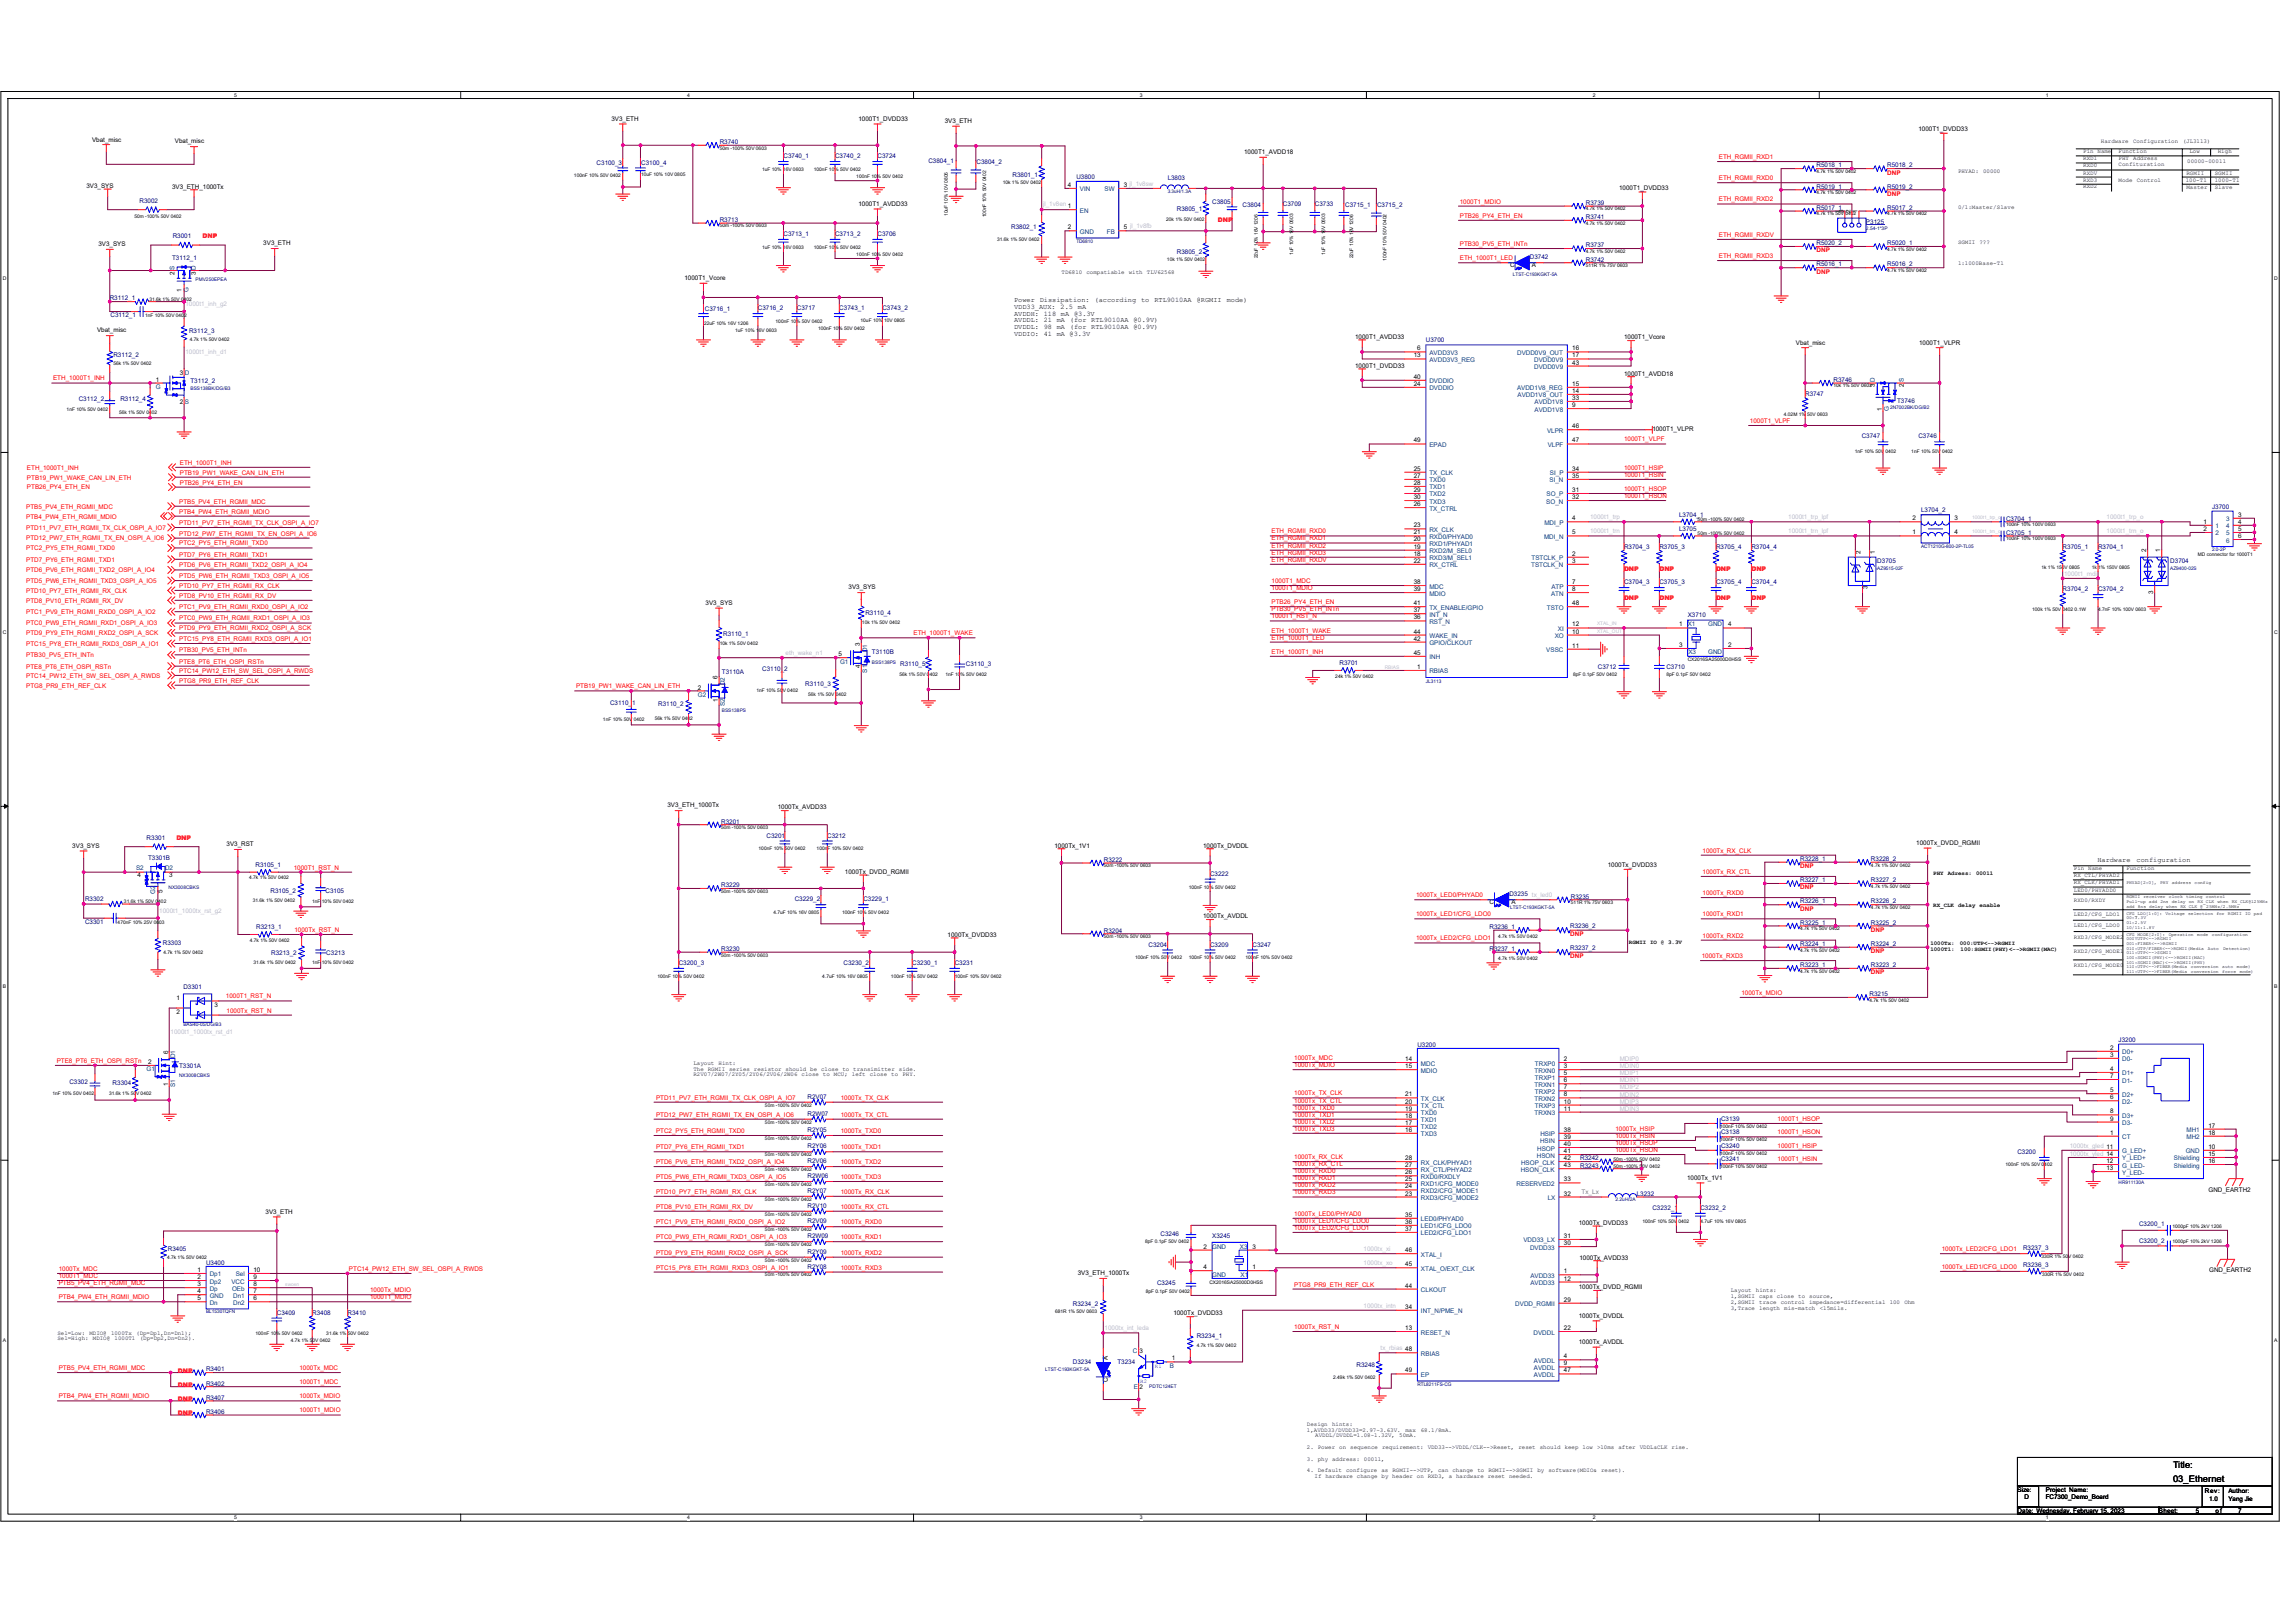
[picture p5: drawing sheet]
<svg xmlns="http://www.w3.org/2000/svg" width="420mm" height="297mm" viewBox="0 0 420 297" stroke-linecap="round" stroke-linejoin="round" font-family="sans-serif">
<defs><g id="words">
<g font-size="1.7">
<text x="397.8" y="268.6">Title:</text>
<text x="397.8" y="271.2">03_Ethernet</text>
</g>
<g font-size="1.3">
<text x="185.7" y="55.2">Power Dissipation: (according to</text>
<text x="185.7" y="56.5">VDD33_AUX: 2.5 mA</text>
<text x="185.7" y="57.7">AVDDH: 118 mA @3.3V</text>
<text x="185.7" y="59">AVDDL: 21 mA (for RTL9010AA @0.9V)</text>
<text x="211.3" y="55.2">RTL9010AA</text>
<text x="219.1" y="55.2">@RGMII</text>
<text x="224.6" y="55.2">mode)</text>
<text x="185.7" y="60.3">DVDDL: 98 mA (for RTL9010AA @0.9V)</text>
<text x="185.7" y="61.6">VDDIO: 41 mA @3.3V</text>
<text x="384" y="157.7">Hardware</text>
<text x="391.1" y="157.7">configuration</text>
</g>
<g font-size="1.2">
<text x="111.9" y="22.1">3V3_ETH</text>
<text x="157.2" y="22.1">1000T1_DVDD33</text>
<text x="173" y="22.5">3V3_ETH</text>
<text x="351.2" y="23.9">1000T1_DVDD33</text>
<text x="16.9" y="26">Vbat_misc</text>
<text x="32" y="26.1">Vbat_misc</text>
<text x="227.8" y="28.2">1000T1_AVDD18</text>
<text x="15.8" y="34.4">3V3_SYS</text>
<text x="31.5" y="34.5">3V3_ETH_1000Tx</text>
<text x="195.5" y="34.2">4</text>
<text x="205.7" y="34.2">3 jl_1v8sw</text>
<text x="296.4" y="34.8">1000T1_DVDD33</text>
<text x="157.2" y="37.6">1000T1_AVDD33</text>
<text x="195.5" y="42">2</text>
<text x="195.5" y="38.1">1</text>
<text x="205.7" y="42">5 jl_1v8fb</text>
<text x="337.5" y="39" transform="rotate(-90 337.5 39)">3</text>
<text x="338.8" y="39" transform="rotate(-90 338.8 39)">2</text>
<text x="340.1" y="39" transform="rotate(-90 340.1 39)">1</text>
<text x="18" y="45">3V3_SYS</text>
<text x="48.2" y="44.9">3V3_ETH</text>
<text x="31.9" y="50.3" transform="rotate(-90 31.9 50.3)">2 S</text>
<text x="33.2" y="53.4" transform="rotate(-90 33.2 53.4)">1</text>
<text x="35.8" y="50.3" transform="rotate(-90 35.8 50.3)">3 D</text>
<text x="125.3" y="51.2">1000T1_Vcore</text>
<text x="276.5" y="48.9">C</text>
<text x="280.5" y="48.9">A</text>
<text x="17.8" y="60.8">Vbat_misc</text>
<text x="248.1" y="62">1000T1_AVDD33</text>
<text x="258.8" y="65.4">13</text>
<text x="259.5" y="64.1">6</text>
<text x="287.9" y="65.4">17</text>
<text x="287.9" y="64.1">16</text>
<text x="297.3" y="62.1">1000T1_Vcore</text>
<text x="328.8" y="63.2">Vbat_misc</text>
<text x="351.3" y="63.2">1000T1_VLPR</text>
<text x="28.5" y="69.9">1</text>
<text x="32.9" y="68.6">3 D</text>
<text x="248.1" y="67.3">1000T1_DVDD33</text>
<text x="258.8" y="69.3">40</text>
<text x="258.8" y="70.6">24</text>
<text x="287.9" y="66.7">43</text>
<text x="287.9" y="71.9">14</text>
<text x="287.9" y="70.6">15</text>
<text x="297.3" y="68.7">1000T1_AVDD18</text>
<text x="343.2" y="70.9" transform="rotate(-90 343.2 70.9)">3 D</text>
<text x="348.5" y="70.9" transform="rotate(-90 348.5 70.9)">2 S</text>
<text x="32.9" y="73.9">2 S</text>
<text x="287.9" y="73.2">33</text>
<text x="287.9" y="74.5">9</text>
<text x="344.5" y="75.3" transform="rotate(-90 344.5 75.3)">1</text>
<text x="258.8" y="81">49</text>
<text x="287.9" y="81">47</text>
<text x="287.9" y="78.4">46</text>
<text x="302.5" y="79">1000T1_VLPR</text>
<text x="258.8" y="86.1">25</text>
<text x="258.8" y="87.5">27</text>
<text x="258.8" y="88.8">28</text>
<text x="287.9" y="86.1">34</text>
<text x="287.9" y="87.5">35</text>
<text x="258.8" y="90">29</text>
<text x="258.8" y="91.3">30</text>
<text x="258.8" y="92.6">26</text>
<text x="287.9" y="91.3">32</text>
<text x="287.9" y="95.2">4</text>
<text x="287.9" y="90">31</text>
<text x="350.1" y="95.2">2</text>
<text x="357.8" y="95.2">3</text>
<text x="403.4" y="95.9">1</text>
<text x="409.8" y="94.6">3</text>
<text x="409.8" y="95.9">4</text>
<text x="258.8" y="96.5">23</text>
<text x="258.8" y="97.8">21</text>
<text x="258.8" y="99.1">20</text>
<text x="258.8" y="100.4">19</text>
<text x="258.8" y="101.7">18</text>
<text x="287.9" y="101.7">2</text>
<text x="287.9" y="97.8">5</text>
<text x="340.6" y="101.3" transform="rotate(-90 340.6 101.3)">2</text>
<text x="343.2" y="101.3" transform="rotate(-90 343.2 101.3)">1</text>
<text x="350.1" y="97.8">1</text>
<text x="357.8" y="97.8">4</text>
<text x="392.9" y="101.1" transform="rotate(-90 392.9 101.1)">2</text>
<text x="395.5" y="101.1" transform="rotate(-90 395.5 101.1)">1</text>
<text x="403.4" y="97.2">2</text>
<text x="409.8" y="97.2">5</text>
<text x="409.8" y="98.5">6</text>
<text x="155.4" y="107.7">3V3_SYS</text>
<text x="258.8" y="103">22</text>
<text x="258.8" y="106.9">38</text>
<text x="287.9" y="106.9">7</text>
<text x="287.9" y="103">3</text>
<text x="341.9" y="107.8" transform="rotate(-90 341.9 107.8)">3</text>
<text x="129.2" y="110.7">3V3_SYS</text>
<text x="258.8" y="108.2">39</text>
<text x="258.8" y="110.8">41</text>
<text x="258.8" y="112.1">37</text>
<text x="258.8" y="113.4">36</text>
<text x="287.9" y="110.8">48</text>
<text x="287.9" y="108.2">8</text>
<text x="394.2" y="108.7" transform="rotate(-90 394.2 108.7)">3</text>
<text x="157.4" y="118.2" transform="rotate(-90 157.4 118.2)">3</text>
<text x="258.8" y="117.2">42</text>
<text x="258.8" y="116">44</text>
<text x="258.8" y="119.8">45</text>
<text x="287.9" y="118.5">11</text>
<text x="287.9" y="116">10</text>
<text x="287.9" y="114.7">12</text>
<text x="307.4" y="114.7">1</text>
<text x="307.4" y="118.4">3</text>
<text x="316.4" y="118.4">2</text>
<text x="316.4" y="114.7">4</text>
<text x="131.4" y="124.2" transform="rotate(-90 131.4 124.2)">6</text>
<text x="153.5" y="120.1">5</text>
<text x="157.5" y="122.3" transform="rotate(-90 157.5 122.3)">4</text>
<text x="259.5" y="122.4">1</text>
<text x="127.8" y="126.2">2</text>
<text x="131.4" y="128.4" transform="rotate(-90 131.4 128.4)">1</text>
<text x="122.2" y="147.7">3V3_ETH_1000Tx</text>
<text x="142.4" y="148.1">1000Tx_AVDD33</text>
<text x="13.2" y="155.1">3V3_SYS</text>
<text x="41.5" y="154.9">3V3_RST</text>
<text x="193" y="155.1">1000Tx_1V1</text>
<text x="220.2" y="155.1">1000Tx_DVDDL</text>
<text x="350.8" y="154.6">1000Tx_DVDD_RGMII</text>
<text x="25.2" y="160.6">4</text>
<text x="31" y="160.6">3</text>
<text x="154.7" y="159.9">1000Tx_DVDD_RGMII</text>
<text x="294.3" y="158.7">1000Tx_DVDD33</text>
<text x="29.7" y="163.4" transform="rotate(-90 29.7 163.4)">5</text>
<text x="272.7" y="165.5">C</text>
<text x="276.7" y="165.5">A</text>
<text x="173.5" y="171.4">1000Tx_DVDD33</text>
<text x="220.2" y="168.1">1000Tx_AVDDL</text>
<text x="32.3" y="183">1</text>
<text x="32.3" y="185.6">2</text>
<text x="39.3" y="184.3">3</text>
<text x="27.1" y="194.8">2</text>
<text x="30.8" y="192.9" transform="rotate(-90 30.8 192.9)">6</text>
<text x="257.3" y="194.2">14</text>
<text x="257.3" y="195.5">15</text>
<text x="286.3" y="195.5">3</text>
<text x="286.3" y="194.2">2</text>
<text x="286.3" y="196.8">5</text>
<text x="386.3" y="193.4">3</text>
<text x="386.3" y="192.1">2</text>
<text x="386.3" y="197.3">7</text>
<text x="386.3" y="196">4</text>
<text x="30.8" y="198.7" transform="rotate(-90 30.8 198.7)">1</text>
<text x="257.3" y="203.3">19</text>
<text x="257.3" y="200.7">21</text>
<text x="257.3" y="202">20</text>
<text x="286.3" y="198.1">6</text>
<text x="286.3" y="200.7">8</text>
<text x="286.3" y="203.3">11</text>
<text x="286.3" y="199.4">7</text>
<text x="286.3" y="202">10</text>
<text x="386.3" y="201.2">6</text>
<text x="386.3" y="199.9">5</text>
<text x="386.3" y="203.8">8</text>
<text x="257.3" y="204.6">18</text>
<text x="257.3" y="205.8">17</text>
<text x="257.3" y="207.1">16</text>
<text x="286.3" y="207.1">38</text>
<text x="286.3" y="208.4">39</text>
<text x="286.3" y="209.7">40</text>
<text x="386.3" y="205.1">9</text>
<text x="386.3" y="207.7">1</text>
<text x="404.3" y="206.4">17</text>
<text x="404.3" y="207.7">18</text>
<text x="257.3" y="214.9">26</text>
<text x="257.3" y="213.6">27</text>
<text x="257.3" y="212.3">28</text>
<text x="286.3" y="212.3">42</text>
<text x="286.3" y="211">41</text>
<text x="286.3" y="213.6">43</text>
<text x="385.6" y="212.9">12</text>
<text x="385.6" y="214.1">13</text>
<text x="404.3" y="210.2">10</text>
<text x="404.3" y="211.6">15</text>
<text x="404.3" y="212.9">16</text>
<text x="257.3" y="216.2">25</text>
<text x="257.3" y="217.5">24</text>
<text x="257.3" y="218.8">23</text>
<text x="286.3" y="218.8">32</text>
<text x="286.3" y="216.2">33</text>
<text x="308.9" y="216">1000Tx_1V1</text>
<text x="404.3" y="218.1">GND_EARTH2</text>
<text x="48.6" y="222.1">3V3_ETH</text>
<text x="257.3" y="222.7">35</text>
<text x="257.3" y="224">36</text>
<text x="257.3" y="225.3">37</text>
<text x="286.3" y="227.9">30</text>
<text x="286.3" y="226.6">31</text>
<text x="289" y="224.2">1000Tx_DVDD33</text>
<text x="36.2" y="232.8">1</text>
<text x="46.4" y="232.8">10</text>
<text x="197.3" y="233.4">3V3_ETH_1000Tx</text>
<text x="220.4" y="228.5">2</text>
<text x="220.4" y="232.3">4</text>
<text x="229.3" y="232.3">1</text>
<text x="229.3" y="228.5">3</text>
<text x="257.3" y="229.2">46</text>
<text x="257.3" y="231.8">45</text>
<text x="286.3" y="233">1</text>
<text x="289.2" y="230.5">1000Tx_AVDD33</text>
<text x="404.4" y="232.9">GND_EARTH2</text>
<text x="36.2" y="234.1">2</text>
<text x="36.2" y="235.4">3</text>
<text x="36.2" y="236.7">4</text>
<text x="36.2" y="238">5</text>
<text x="46.4" y="235.4">8</text>
<text x="46.4" y="238">6</text>
<text x="46.4" y="236.7">7</text>
<text x="46.4" y="234.1">9</text>
<text x="257.3" y="235.6">44</text>
<text x="257.3" y="239.5">34</text>
<text x="286.3" y="234.4">12</text>
<text x="286.3" y="238.2">29</text>
<text x="289" y="235.8">1000Tx_DVDD_RGMII</text>
<text x="214.8" y="240.6">1000Tx_DVDD33</text>
<text x="257.3" y="243.4">13</text>
<text x="286.3" y="243.4">22</text>
<text x="289" y="241.3">1000Tx_DVDDL</text>
<text x="202.8" y="248.9" transform="rotate(-90 202.8 248.9)">A</text>
<text x="214.6" y="249">1</text>
<text x="257.3" y="251.2">49</text>
<text x="286.3" y="249.9">9</text>
<text x="286.3" y="248.6">4</text>
<text x="286.3" y="251.2">47</text>
<text x="289" y="246.1">1000Tx_AVDDL</text>
<text x="202.8" y="252.9" transform="rotate(-90 202.8 252.9)">C</text>
<text x="369.3" y="273">Size:</text>
<text x="370.6" y="274.3">D</text>
<text x="374.5" y="274.3">FC7300_Demo_Board</text>
<text x="374.5" y="273">Project Name:</text>
<text x="403.7" y="273.3">Rev:</text>
<text x="404.4" y="274.7">1.0</text>
<text x="408" y="273.3">Author:</text>
<text x="408" y="274.7">Yang Jie</text>
<text x="369.3" y="276.9">Date: Wednesday, February 15, 2023</text>
<text x="395.3" y="276.9">Sheet:</text>
<text x="402" y="276.9">5</text>
<text x="405.6" y="276.9">o f</text>
<text x="409.8" y="276.9">7</text>
</g>
<g font-size="1.2" fill="#000080">
<text x="131.8" y="26.4">R3740</text>
<text x="143.4" y="29">C3740_1</text>
<text x="152.9" y="29">C3740_2</text>
<text x="160.6" y="29">C3724</text>
<text x="170" y="29.9">C3804_1</text>
<text x="178.8" y="30">C3804_2</text>
<text x="109.2" y="30.1">C3100_3</text>
<text x="117.4" y="30.1">C3100_4</text>
<text x="185.4" y="32.3">R3801_1</text>
<text x="197.1" y="32.9">U3800</text>
<text x="213.8" y="33">L3803</text>
<text x="332.6" y="30.6">R5018_1</text>
<text x="332.6" y="34.5">R5019_1</text>
<text x="345.5" y="30.6">R5018_2</text>
<text x="345.5" y="34.5">R5019_2</text>
<text x="25.5" y="37.1">R3002</text>
<text x="131.8" y="40.6">R3713</text>
<text x="185.1" y="41.9">R3802_1</text>
<text x="215.4" y="38.7">R3805_1</text>
<text x="221.9" y="37.3">C3805</text>
<text x="227.5" y="37.9">C3804</text>
<text x="234.9" y="37.8">C3709</text>
<text x="240.7" y="37.8">C3733</text>
<text x="246.3" y="37.9">C3715_1</text>
<text x="252.1" y="37.9">C3715_2</text>
<text x="290.3" y="40.1">R3741</text>
<text x="290.3" y="37.5">R3739</text>
<text x="332.6" y="38.4">R5017_1</text>
<text x="341.6" y="41">P3125</text>
<text x="345.5" y="38.4">R5017_2</text>
<text x="31.5" y="47.6">T3112_1</text>
<text x="31.6" y="43.6">R3001</text>
<text x="143.4" y="43.2">C3713_1</text>
<text x="152.9" y="43.2">C3713_2</text>
<text x="160.6" y="43.2">C3706</text>
<text x="215.4" y="46.4">R3805_2</text>
<text x="280.1" y="47.5">D3742</text>
<text x="290.3" y="45.3">R3737</text>
<text x="290.3" y="47.9">R3742</text>
<text x="332.6" y="44.9">R5020_2</text>
<text x="345.5" y="44.9">R5020_1</text>
<text x="332.6" y="48.8">R5016_1</text>
<text x="345.5" y="48.8">R5016_2</text>
<text x="20.1" y="55">R3112_1</text>
<text x="20.2" y="58.1">C3112_1</text>
<text x="129" y="56.9">C3716_1</text>
<text x="138.8" y="56.8">C3716_2</text>
<text x="145.9" y="56.8">C3717</text>
<text x="153.7" y="56.8">C3743_1</text>
<text x="161.6" y="56.8">C3743_2</text>
<text x="20.8" y="65.4">R3112_2</text>
<text x="34.6" y="61">R3112_3</text>
<text x="261" y="62.5">U3700</text>
<text x="34.9" y="70.1">T3112_2</text>
<text x="335.7" y="69.9">R3746</text>
<text x="14.4" y="73.4">C3112_2</text>
<text x="22" y="73.4">R3112_4</text>
<text x="330.5" y="72.5">R3747</text>
<text x="347.3" y="73.8">T3746</text>
<text x="340.8" y="80.1">C3747</text>
<text x="351.2" y="80.1">C3746</text>
<text x="307.4" y="94.6">L3704_1</text>
<text x="351.7" y="93.7">L3704_2</text>
<text x="367.3" y="95.3">C3704_1</text>
<text x="405" y="93.1">J3700</text>
<text x="297.3" y="100.5">R3704_3</text>
<text x="303.8" y="100.5">R3705_3</text>
<text x="307.4" y="97.2">L3705</text>
<text x="314.2" y="100.5">R3705_4</text>
<text x="320.6" y="100.5">R3704_4</text>
<text x="367.3" y="97.9">C3705_1</text>
<text x="377.6" y="100.5">R3705_1</text>
<text x="384.1" y="100.5">R3704_1</text>
<text x="297.3" y="106.9">C3704_3</text>
<text x="303.8" y="106.9">C3705_3</text>
<text x="314.2" y="106.9">C3705_4</text>
<text x="320.6" y="106.9">C3704_4</text>
<text x="343.7" y="103.1">D3705</text>
<text x="397.3" y="103.1">D3704</text>
<text x="158.4" y="112.5">R3110_4</text>
<text x="309" y="112.9">X3710</text>
<text x="377.6" y="108.2">R3704_2</text>
<text x="384.1" y="108.2">C3704_2</text>
<text x="132.4" y="116.4">R3110_1</text>
<text x="159.6" y="119.6">T3110B</text>
<text x="132.2" y="123.4">T3110A</text>
<text x="139.5" y="122.7">C3110_2</text>
<text x="147.4" y="125.5">R3110_3</text>
<text x="164.8" y="122">R3110_5</text>
<text x="176.8" y="121.8">C3110_3</text>
<text x="245.2" y="121.7">R3701</text>
<text x="292.5" y="122.4">C3712</text>
<text x="305.1" y="122.4">C3710</text>
<text x="111.7" y="129.1">C3110_1</text>
<text x="120.5" y="129.2">R3110_2</text>
<text x="26.8" y="153.7">R3301</text>
<text x="132" y="150.7">R3201</text>
<text x="140.3" y="153.3">C3201</text>
<text x="151.5" y="153.3">C3212</text>
<text x="27.1" y="157.3">T3301B</text>
<text x="46.8" y="158.6">R3105_1</text>
<text x="202.1" y="157.7">R3222</text>
<text x="221.5" y="160.3">C3222</text>
<text x="329.6" y="157.6">R3228_1</text>
<text x="329.6" y="161.5">R3227_1</text>
<text x="342.5" y="157.6">R3228_2</text>
<text x="342.5" y="161.5">R3227_2</text>
<text x="15.6" y="164.8">R3302</text>
<text x="49.5" y="163.4">R3105_2</text>
<text x="59.6" y="163.4">C3105</text>
<text x="132" y="162.4">R3229</text>
<text x="145.5" y="165">C3229_2</text>
<text x="158.1" y="165">C3229_1</text>
<text x="276.3" y="164.1">D3235 tx_led0</text>
<text x="287.6" y="164.5">R3235</text>
<text x="329.6" y="165.4">R3226_1</text>
<text x="342.5" y="165.4">R3226_2</text>
<text x="15.6" y="169.1">C3301</text>
<text x="29.8" y="173">R3303</text>
<text x="46.9" y="170">R3213_1</text>
<text x="202.1" y="170.7">R3204</text>
<text x="210.3" y="173.3">C3204</text>
<text x="221.5" y="173.3">C3209</text>
<text x="229.3" y="173.3">C3247</text>
<text x="272.7" y="170">R3236_1</text>
<text x="287.5" y="173.9">R3237_2</text>
<text x="287.5" y="169.9">R3236_2</text>
<text x="329.6" y="173.1">R3224_1</text>
<text x="329.6" y="169.2">R3225_1</text>
<text x="342.5" y="169.2">R3225_2</text>
<text x="342.5" y="173.1">R3224_2</text>
<text x="49.6" y="174.8">R3213_2</text>
<text x="59.7" y="174.8">C3213</text>
<text x="124.3" y="176.6">C3200_3</text>
<text x="132" y="174.1">R3230</text>
<text x="154.4" y="176.6">C3230_2</text>
<text x="167" y="176.6">C3230_1</text>
<text x="174.8" y="176.6">C3231</text>
<text x="272.7" y="174.1">R3237_1</text>
<text x="329.6" y="177">R3223_1</text>
<text x="342.5" y="177">R3223_2</text>
<text x="33.6" y="181">D3301</text>
<text x="342.3" y="182.3">R3215</text>
<text x="259.5" y="191.7">U3200</text>
<text x="387.9" y="190.8">J3200</text>
<text x="32.8" y="195.4">T3301A</text>
<text x="12.7" y="198.4">C3302</text>
<text x="20.6" y="198.5">R3304</text>
<text x="147.8" y="201.1">R2V07</text>
<text x="147.8" y="207.2">R2Y05</text>
<text x="147.8" y="204.2">R2W07</text>
<text x="315.1" y="207.6">C3138</text>
<text x="315.1" y="205.1">C3139</text>
<text x="147.8" y="212.9">R2V06</text>
<text x="147.8" y="215.6">R2W06</text>
<text x="147.8" y="210.2">R2Y06</text>
<text x="289.3" y="212.4">R3242</text>
<text x="289.3" y="213.7">R3243</text>
<text x="315.1" y="210.1">C3240</text>
<text x="315.1" y="212.5">C3241</text>
<text x="369.3" y="211.2">C3200</text>
<text x="147.8" y="218.4">R2Y07</text>
<text x="147.8" y="221.1">R2V10</text>
<text x="299.6" y="218.9">L3232</text>
<text x="302.5" y="221.4">C3232_1</text>
<text x="311.3" y="221.4">C3232_2</text>
<text x="147.8" y="223.9">R2V09</text>
<text x="147.8" y="226.6">R2W09</text>
<text x="212.5" y="226.3">C3246</text>
<text x="221.9" y="226.5">X3245</text>
<text x="391.6" y="224.4">C3200_1</text>
<text x="391.6" y="227.4">C3200_2</text>
<text x="30.7" y="229">R3405</text>
<text x="37.7" y="231.6">U3400</text>
<text x="147.8" y="229.5">R2Y09</text>
<text x="147.8" y="232.2">R2Y08</text>
<text x="370.4" y="228.7">R3237_3</text>
<text x="370.4" y="231.9">R3236_3</text>
<text x="196.4" y="239.1">R3234_2</text>
<text x="211.8" y="235.2">C3245</text>
<text x="50.7" y="240.6">C3409</text>
<text x="57.2" y="240.6">R3408</text>
<text x="63.6" y="240.6">R3410</text>
<text x="219.1" y="244.9">R3234_1</text>
<text x="37.7" y="251">R3401</text>
<text x="196.4" y="249.7">D3234</text>
<text x="204.6" y="249.7">T3234</text>
<text x="248.4" y="250.2">R3248</text>
<text x="37.7" y="253.6">R3402</text>
<text x="37.7" y="256.2">R3407</text>
<text x="37.7" y="258.8">R3406</text>
</g>
<g font-size="1.2" fill="#f00">
<text x="314.7" y="29.1">ETH_RGMII_RXD1</text>
<text x="314.7" y="33">ETH_RGMII_RXD0</text>
<text x="345.5" y="31.9">DNP</text>
<text x="345.5" y="35.8">DNP</text>
<text x="223" y="40.6">DNP</text>
<text x="267.3" y="37.3">1000T1_MDIO</text>
<text x="267.3" y="39.9">PTB26_PY4_ETH_EN</text>
<text x="314.7" y="36.9">ETH_RGMII_RXD2</text>
<text x="37.1" y="43.5">DNP</text>
<text x="267.3" y="45">PTB30_PV5_ETH_INTn</text>
<text x="267.3" y="47.6">ETH_1000T1_LED</text>
<text x="314.7" y="43.3">ETH_RGMII_RXDV</text>
<text x="314.7" y="47.2">ETH_RGMII_RXD3</text>
<text x="332.6" y="46.2">DNP</text>
<text x="332.6" y="50.1">DNP</text>
<text x="9.7" y="69.6">ETH_1000T1_INH</text>
<text x="320.4" y="77.4">1000T1_VLPF</text>
<text x="297.3" y="80.8">1000T1_VLPF</text>
<text x="4.9" y="86">ETH_1000T1_INH</text>
<text x="4.9" y="87.8">PTB19_PW1_WAKE_CAN_LIN_ETH</text>
<text x="4.9" y="89.6">PTB26_PY4_ETH_EN</text>
<text x="32.9" y="85.1">ETH_1000T1_INH</text>
<text x="32.9" y="86.9">PTB19_PW1_WAKE_CAN_LIN_ETH</text>
<text x="32.9" y="88.7">PTB26_PY4_ETH_EN</text>
<text x="297.3" y="86">1000T1_HSIP</text>
<text x="297.3" y="89.9">1000T1_HSOP</text>
<text x="297.3" y="87.3">1000T1_HSIN</text>
<text x="4.8" y="93.1">PTB5_PV4_ETH_RGMII_MDC</text>
<text x="4.8" y="95">PTB4_PW4_ETH_RGMII_MDIO</text>
<text x="32.8" y="92.2">PTB5_PV4_ETH_RGMII_MDC</text>
<text x="32.8" y="94">PTB4_PW4_ETH_RGMII_MDIO</text>
<text x="297.3" y="91.1">1000T1_HSON</text>
<text x="4.8" y="97">PTD11_PV7_ETH_RGMII_TX_CLK_OSPI_A_IO7</text>
<text x="4.8" y="98.9">PTD12_PW7_ETH_RGMII_TX_EN_OSPI_A_IO6</text>
<text x="4.8" y="100.7">PTC2_PY5_ETH_RGMII_TXD0</text>
<text x="32.8" y="99.8">PTC2_PY5_ETH_RGMII_TXD0</text>
<text x="32.8" y="101.9">PTD7_PY6_ETH_RGMII_TXD1</text>
<text x="32.8" y="96.1">PTD11_PV7_ETH_RGMII_TX_CLK_OSPI_A_IO7</text>
<text x="32.8" y="98">PTD12_PW7_ETH_RGMII_TX_EN_OSPI_A_IO6</text>
<text x="232.8" y="101.5">ETH_RGMII_RXD3</text>
<text x="232.8" y="100.2">ETH_RGMII_RXD2</text>
<text x="232.8" y="97.6">ETH_RGMII_RXD0</text>
<text x="232.8" y="98.9">ETH_RGMII_RXD1</text>
<text x="4.8" y="102.8">PTD7_PY6_ETH_RGMII_TXD1</text>
<text x="4.8" y="104.7">PTD6_PV6_ETH_RGMII_TXD2_OSPI_A_IO4</text>
<text x="4.8" y="106.7">PTD5_PW6_ETH_RGMII_TXD3_OSPI_A_IO5</text>
<text x="32.8" y="103.8">PTD6_PV6_ETH_RGMII_TXD2_OSPI_A_IO4</text>
<text x="32.8" y="105.8">PTD5_PW6_ETH_RGMII_TXD3_OSPI_A_IO5</text>
<text x="32.8" y="107.6">PTD10_PY7_ETH_RGMII_RX_CLK</text>
<text x="232.8" y="106.7">1000T1_MDC</text>
<text x="232.8" y="108">1000T1_MDIO</text>
<text x="232.8" y="102.8">ETH_RGMII_RXDV</text>
<text x="297.3" y="104.6">DNP</text>
<text x="303.8" y="104.6">DNP</text>
<text x="314.2" y="104.6">DNP</text>
<text x="320.6" y="104.6">DNP</text>
<text x="4.8" y="112.4">PTC1_PV9_ETH_RGMII_RXD0_OSPI_A_IO2</text>
<text x="4.8" y="110.3">PTD8_PV10_ETH_RGMII_RX_DV</text>
<text x="4.8" y="108.5">PTD10_PY7_ETH_RGMII_RX_CLK</text>
<text x="32.8" y="109.4">PTD8_PV10_ETH_RGMII_RX_DV</text>
<text x="32.8" y="111.5">PTC1_PV9_ETH_RGMII_RXD0_OSPI_A_IO2</text>
<text x="32.8" y="113.6">PTC0_PW9_ETH_RGMII_RXD1_OSPI_A_IO3</text>
<text x="232.8" y="110.6">PTB26_PY4_ETH_EN</text>
<text x="232.8" y="111.9">PTB30_PV5_ETH_INTn</text>
<text x="232.8" y="113.2">1000T1_RST_N</text>
<text x="297.3" y="109.7">DNP</text>
<text x="303.8" y="109.7">DNP</text>
<text x="314.2" y="109.7">DNP</text>
<text x="320.6" y="109.7">DNP</text>
<text x="4.8" y="114.4">PTC0_PW9_ETH_RGMII_RXD1_OSPI_A_IO3</text>
<text x="4.8" y="116.3">PTD9_PY9_ETH_RGMII_RXD2_OSPI_A_SCK</text>
<text x="4.8" y="118.2">PTC15_PY8_ETH_RGMII_RXD3_OSPI_A_IO1</text>
<text x="32.8" y="119.4">PTB30_PV5_ETH_INTn</text>
<text x="32.8" y="115.4">PTD9_PY9_ETH_RGMII_RXD2_OSPI_A_SCK</text>
<text x="32.8" y="117.3">PTC15_PY8_ETH_RGMII_RXD3_OSPI_A_IO1</text>
<text x="167.2" y="116.3">ETH_1000T1_WAKE</text>
<text x="232.8" y="115.8">ETH_1000T1_WAKE</text>
<text x="232.8" y="117.1">ETH_1000T1_LED</text>
<text x="232.8" y="119.7">ETH_1000T1_INH</text>
<text x="4.8" y="122.4">PTE8_PT6_ETH_OSPI_RSTn</text>
<text x="4.8" y="120.3">PTB30_PV5_ETH_INTn</text>
<text x="4.8" y="124">PTC14_PW12_ETH_SW_SEL_OSPI_A_RWDS</text>
<text x="4.8" y="125.9">PTG8_PR9_ETH_REF_CLK</text>
<text x="32.8" y="121.5">PTE8_PT6_ETH_OSPI_RSTn</text>
<text x="32.8" y="123.1">PTC14_PW12_ETH_SW_SEL_OSPI_A_RWDS</text>
<text x="32.8" y="124.9">PTG8_PR9_ETH_REF_CLK</text>
<text x="105.5" y="126">PTB19_PW1_WAKE_CAN_LIN_ETH</text>
<text x="32.3" y="153.6">DNP</text>
<text x="53.8" y="159.2">1000T1_RST_N</text>
<text x="311.7" y="156">1000Tx_RX_CLK</text>
<text x="311.7" y="159.9">1000Tx_RX_CTL</text>
<text x="329.6" y="158.9">DNP</text>
<text x="259.2" y="164.2">1000Tx_LED0/PHYAD0</text>
<text x="259.2" y="167.7">1000Tx_LED1/CFG_LDO0</text>
<text x="311.7" y="163.8">1000Tx_RXD0</text>
<text x="311.7" y="167.7">1000Tx_RXD1</text>
<text x="329.6" y="166.7">DNP</text>
<text x="329.6" y="162.8">DNP</text>
<text x="53.9" y="170.6">1000Tx_RST_N</text>
<text x="259.2" y="172.1">1000Tx_LED2/CFG_LDO1</text>
<text x="287.5" y="171.3">DNP</text>
<text x="311.7" y="171.6">1000Tx_RXD2</text>
<text x="342.5" y="170.5">DNP</text>
<text x="287.5" y="175.3">DNP</text>
<text x="311.6" y="175.3">1000Tx_RXD3</text>
<text x="342.5" y="174.4">DNP</text>
<text x="342.5" y="178.3">DNP</text>
<text x="41.3" y="182.7">1000T1_RST_N</text>
<text x="41.5" y="185.3">1000Tx_RST_N</text>
<text x="318.8" y="182.1">1000Tx_MDIO</text>
<text x="10.4" y="194.5">PTE8_PT6_ETH_OSPI_RSTn</text>
<text x="236.9" y="194">1000Tx_MDC</text>
<text x="236.9" y="195.3">1000Tx_MDIO</text>
<text x="120.1" y="201.3">PTD11_PV7_ETH_RGMII_TX_CLK_OSPI_A_IO7</text>
<text x="153.9" y="201.3">1000Tx_TX_CLK</text>
<text x="236.9" y="203.1">1000Tx_TXD0</text>
<text x="236.9" y="200.5">1000Tx_TX_CLK</text>
<text x="236.9" y="201.8">1000Tx_TX_CTL</text>
<text x="120.1" y="204.4">PTD12_PW7_ETH_RGMII_TX_EN_OSPI_A_IO6</text>
<text x="120.1" y="207.3">PTC2_PY5_ETH_RGMII_TXD0</text>
<text x="153.9" y="204.4">1000Tx_TX_CTL</text>
<text x="153.9" y="207.3">1000Tx_TXD0</text>
<text x="236.9" y="204.4">1000Tx_TXD1</text>
<text x="236.9" y="205.7">1000Tx_TXD2</text>
<text x="236.9" y="206.9">1000Tx_TXD3</text>
<text x="295.8" y="208.3">1000Tx_HSIN</text>
<text x="295.8" y="209.5">1000Tx_HSOP</text>
<text x="295.8" y="206.9">1000Tx_HSIP</text>
<text x="325.4" y="207.6">1000T1_HSON</text>
<text x="325.4" y="205.1">1000T1_HSOP</text>
<text x="120.1" y="210.3">PTD7_PY6_ETH_RGMII_TXD1</text>
<text x="120.1" y="213">PTD6_PV6_ETH_RGMII_TXD2_OSPI_A_IO4</text>
<text x="120.1" y="215.8">PTD5_PW6_ETH_RGMII_TXD3_OSPI_A_IO5</text>
<text x="153.9" y="210.3">1000Tx_TXD1</text>
<text x="153.9" y="215.8">1000Tx_TXD3</text>
<text x="153.9" y="213">1000Tx_TXD2</text>
<text x="236.9" y="214.7">1000Tx_RXD0</text>
<text x="236.9" y="212.1">1000Tx_RX_CLK</text>
<text x="236.9" y="213.4">1000Tx_RX_CTL</text>
<text x="295.8" y="210.8">1000Tx_HSON</text>
<text x="325.4" y="212.5">1000T1_HSIN</text>
<text x="325.4" y="210.1">1000T1_HSIP</text>
<text x="120.1" y="218.5">PTD10_PY7_ETH_RGMII_RX_CLK</text>
<text x="120.1" y="221.2">PTD8_PV10_ETH_RGMII_RX_DV</text>
<text x="153.9" y="221.2">1000Tx_RX_CTL</text>
<text x="153.9" y="218.5">1000Tx_RX_CLK</text>
<text x="236.9" y="216">1000Tx_RXD1</text>
<text x="236.9" y="217.3">1000Tx_RXD2</text>
<text x="236.9" y="218.6">1000Tx_RXD3</text>
<text x="120.1" y="224">PTC1_PV9_ETH_RGMII_RXD0_OSPI_A_IO2</text>
<text x="120.1" y="226.8">PTC0_PW9_ETH_RGMII_RXD1_OSPI_A_IO3</text>
<text x="153.9" y="226.8">1000Tx_RXD1</text>
<text x="153.9" y="224">1000Tx_RXD0</text>
<text x="236.9" y="222.5">1000Tx_LED0/PHYAD0</text>
<text x="236.9" y="223.8">1000Tx_LED1/CFG_LDO0</text>
<text x="236.9" y="225.1">1000Tx_LED2/CFG_LDO1</text>
<text x="10.8" y="232.6">1000Tx_MDC</text>
<text x="10.8" y="233.9">1000T1_MDC</text>
<text x="63.9" y="232.6">PTC14_PW12_ETH_SW_SEL_OSPI_A_RWDS</text>
<text x="120.1" y="229.6">PTD9_PY9_ETH_RGMII_RXD2_OSPI_A_SCK</text>
<text x="120.1" y="232.3">PTC15_PY8_ETH_RGMII_RXD3_OSPI_A_IO1</text>
<text x="153.9" y="232.3">1000Tx_RXD3</text>
<text x="153.9" y="229.6">1000Tx_RXD2</text>
<text x="355.5" y="232.2">1000Tx_LED1/CFG_LDO0</text>
<text x="355.5" y="229">1000Tx_LED2/CFG_LDO1</text>
<text x="10.8" y="235.2">PTB5_PV4_ETH_RGMII_MDC</text>
<text x="10.8" y="237.8">PTB4_PW4_ETH_RGMII_MDIO</text>
<text x="67.8" y="236.5">1000Tx_MDIO</text>
<text x="67.8" y="237.8">1000T1_MDIO</text>
<text x="236.9" y="235.5">PTG8_PR9_ETH_REF_CLK</text>
<text x="236.9" y="243.2">1000Tx_RST_N</text>
<text x="10.8" y="250.7">PTB5_PV4_ETH_RGMII_MDC</text>
<text x="32.5" y="251.2">DNP</text>
<text x="54.8" y="250.7">1000Tx_MDC</text>
<text x="10.8" y="255.9">PTB4_PW4_ETH_RGMII_MDIO</text>
<text x="32.5" y="253.8">DNP</text>
<text x="32.5" y="256.4">DNP</text>
<text x="54.8" y="253.3">1000T1_MDC</text>
<text x="54.8" y="255.9">1000Tx_MDIO</text>
<text x="32.5" y="259">DNP</text>
<text x="54.8" y="258.5">1000T1_MDIO</text>
</g>
<g font-size="1.2" fill="#004080">
<text x="197.7" y="35">VIN</text>
<text x="202.2" y="35">SW</text>
<text x="197.7" y="38.9">EN</text>
<text x="197.7" y="42.8">GND</text>
<text x="202.7" y="42.8">FB</text>
<text x="34.5" y="53.4" transform="rotate(-90 34.5 53.4)">G</text>
<text x="261.7" y="65">AVDD3V3</text>
<text x="277.8" y="65">DVDD0V9_OUT</text>
<text x="28.5" y="71.2">G</text>
<text x="261.7" y="70.1">DVDDIO</text>
<text x="261.7" y="71.4">DVDDIO</text>
<text x="261.7" y="66.3">AVDD3V3_REG</text>
<text x="277.7" y="71.4">AVDD1V8_REG</text>
<text x="280.9" y="66.3">DVDD0V9</text>
<text x="280.9" y="67.5">DVDD0V9</text>
<text x="277.8" y="72.7">AVDD1V8_OUT</text>
<text x="280.9" y="74">AVDD1V8</text>
<text x="280.9" y="75.3">AVDD1V8</text>
<text x="345.8" y="75.3" transform="rotate(-90 345.8 75.3)">G</text>
<text x="261.7" y="81.8">EPAD</text>
<text x="283.2" y="79.2">VLPR</text>
<text x="283.3" y="81.8">VLPF</text>
<text x="261.7" y="87">TX_CLK</text>
<text x="261.7" y="88.3">TXD0</text>
<text x="261.7" y="89.6">TXD1</text>
<text x="283.7" y="88.3">SI_N</text>
<text x="283.7" y="87">SI_P</text>
<text x="261.7" y="90.9">TXD2</text>
<text x="261.7" y="92.2">TXD3</text>
<text x="261.7" y="93.5">TX_CTRL</text>
<text x="283.1" y="92.2">SO_N</text>
<text x="283.2" y="90.9">SO_P</text>
<text x="407.5" y="95.4">3</text>
<text x="261.7" y="97.3">RX_CLK</text>
<text x="261.7" y="98.6">RXD0/PHYAD0</text>
<text x="261.7" y="99.9">RXD1/PHYAD1</text>
<text x="261.7" y="101.2">RXD2/M_SEL0</text>
<text x="282.7" y="98.6">MDI_N</text>
<text x="282.7" y="96.1">MDI_P</text>
<text x="405.6" y="96.7">1</text>
<text x="405.6" y="98">2</text>
<text x="407.5" y="96.7">4</text>
<text x="407.5" y="98">5</text>
<text x="407.5" y="99.3">6</text>
<text x="261.7" y="102.5">RXD3/M_SEL1</text>
<text x="261.7" y="103.8">RX_CTRL</text>
<text x="261.7" y="107.7">MDC</text>
<text x="280.3" y="103.8">TSTCLK_N</text>
<text x="280.4" y="102.5">TSTCLK_P</text>
<text x="284" y="107.7">ATP</text>
<text x="261.7" y="109">MDIO</text>
<text x="261.7" y="111.6">TX_ENABLE/GPIO</text>
<text x="261.7" y="112.9">INT_N</text>
<text x="283.2" y="111.6">TSTO</text>
<text x="284" y="109">ATN</text>
<text x="158.8" y="119.3" transform="rotate(-90 158.8 119.3)">D1</text>
<text x="261.7" y="118.1">GPIO/CLKOUT</text>
<text x="261.7" y="114.2">RST_N</text>
<text x="261.7" y="116.8">WAKE_IN</text>
<text x="283.1" y="119.4">VSSC</text>
<text x="284.6" y="116.8">XO</text>
<text x="285.2" y="115.5">XI</text>
<text x="309" y="114.6">X1</text>
<text x="309.1" y="119.6">X3</text>
<text x="312.7" y="119.6">GND</text>
<text x="312.7" y="114.6">GND</text>
<text x="132.7" y="125.4" transform="rotate(-90 132.7 125.4)">D2</text>
<text x="153.8" y="121.5">G1</text>
<text x="158.8" y="123.1" transform="rotate(-90 158.8 123.1)">S1</text>
<text x="261.7" y="120.7">INH</text>
<text x="261.7" y="123.3">RBIAS</text>
<text x="127.8" y="127.5">G2</text>
<text x="132.7" y="129.2" transform="rotate(-90 132.7 129.2)">S2</text>
<text x="24.9" y="159.3">S2</text>
<text x="30.2" y="159.3">D2</text>
<text x="28.4" y="163.6" transform="rotate(-90 28.4 163.6)">G2</text>
<text x="26.8" y="196.1">G1</text>
<text x="32.1" y="193.7" transform="rotate(-90 32.1 193.7)">D1</text>
<text x="260.1" y="195">MDC</text>
<text x="260.1" y="196.3">MDIO</text>
<text x="281" y="196.3">TRXN0</text>
<text x="281" y="195">TRXP0</text>
<text x="281" y="197.6">TRXP1</text>
<text x="388.5" y="194.2">D0-</text>
<text x="388.5" y="193">D0+</text>
<text x="388.5" y="196.8">D1+</text>
<text x="32.1" y="198.9" transform="rotate(-90 32.1 198.9)">S1</text>
<text x="260.1" y="201.5">TX_CLK</text>
<text x="260.1" y="202.8">TX_CTL</text>
<text x="281" y="198.9">TRXN1</text>
<text x="281" y="201.5">TRXN2</text>
<text x="281" y="200.2">TRXP2</text>
<text x="281" y="202.8">TRXP3</text>
<text x="388.5" y="198.1">D1-</text>
<text x="388.5" y="202">D2-</text>
<text x="388.5" y="200.7">D2+</text>
<text x="260.1" y="204.1">TXD0</text>
<text x="260.1" y="205.4">TXD1</text>
<text x="260.1" y="206.7">TXD2</text>
<text x="260.1" y="208">TXD3</text>
<text x="281" y="204.1">TRXN3</text>
<text x="281.9" y="209.3">HSIN</text>
<text x="282" y="208">HSIP</text>
<text x="388.5" y="205.9">D3-</text>
<text x="388.5" y="204.6">D3+</text>
<text x="388.5" y="208.5">CT</text>
<text x="400.3" y="207.2">MH1</text>
<text x="400.3" y="208.5">MH2</text>
<text x="260.1" y="215.8">RXD0/RXDLY</text>
<text x="260.1" y="214.4">RX_CTL/PHYAD2</text>
<text x="260.1" y="213.1">RX_CLK/PHYAD1</text>
<text x="278.4" y="214.4">HSON_CLK</text>
<text x="278.5" y="213.1">HSOP_CLK</text>
<text x="281.4" y="211.9">HSON</text>
<text x="281.4" y="210.6">HSOP</text>
<text x="388.5" y="211.1">G_LED+</text>
<text x="388.5" y="213.7">G_LED-</text>
<text x="388.5" y="215">Y_LED-</text>
<text x="388.5" y="212.4">Y_LED+</text>
<text x="398" y="212.4">Shielding</text>
<text x="398" y="213.7">Shielding</text>
<text x="400.1" y="211.1">GND</text>
<text x="260.1" y="217">RXD1/CFG_MODE0</text>
<text x="260.1" y="218.3">RXD2/CFG_MODE1</text>
<text x="260.1" y="219.6">RXD3/CFG_MODE2</text>
<text x="277.6" y="217">RESERVED2</text>
<text x="283.3" y="219.6">LX</text>
<text x="260.1" y="223.5">LED0/PHYAD0</text>
<text x="260.1" y="224.8">LED1/CFG_LDO0</text>
<text x="260.1" y="226.1">LED2/CFG_LDO1</text>
<text x="278.9" y="227.4">VDD33_LX</text>
<text x="38.4" y="233.6">Dp1</text>
<text x="43.2" y="233.6">Sel</text>
<text x="221.9" y="228.6">GND</text>
<text x="221.9" y="233.6">GND</text>
<text x="227" y="228.6">X3</text>
<text x="227.1" y="233.6">X1</text>
<text x="260.1" y="230">XTAL_I</text>
<text x="260.1" y="232.6">XTAL_O/EXT_CLK</text>
<text x="280.1" y="228.7">DVDD33</text>
<text x="280.2" y="233.9">AVDD33</text>
<text x="38.4" y="234.9">Dp2</text>
<text x="38.4" y="236.2">Dp</text>
<text x="38.4" y="237.5">GND</text>
<text x="38.4" y="238.8">Dn</text>
<text x="42.4" y="234.9">VCC</text>
<text x="42.5" y="236.2">OEb</text>
<text x="42.7" y="238.8">Dn2</text>
<text x="42.7" y="237.5">Dn1</text>
<text x="260.1" y="236.5">CLKOUT</text>
<text x="277.4" y="239.1">DVDD_RGMII</text>
<text x="280.2" y="235.2">AVDD33</text>
<text x="260.1" y="240.3">INT_N/PME_N</text>
<text x="260.1" y="244.2">RESET_N</text>
<text x="280.8" y="244.2">DVDDL</text>
<text x="207.4" y="247.6">C 3</text>
<text x="214.2" y="250.3">B</text>
<text x="260.1" y="248.1">RBIAS</text>
<text x="280.8" y="250.7">AVDDL</text>
<text x="280.8" y="249.4">AVDDL</text>
<text x="207.5" y="254.2">E 2</text>
<text x="260.1" y="252">EP</text>
<text x="280.8" y="252">AVDDL</text>
</g>
<g font-size="1.2" fill="#c0c0c0">
<text x="191" y="37.8">jl_1v8en</text>
<text x="34" y="56">1000t1_inh_g2</text>
<text x="34" y="64.9">1000t1_inh_d1</text>
<text x="291.1" y="95">1000t1_trp</text>
<text x="327.4" y="95">1000t1_trp_lpf</text>
<text x="385.7" y="95">1000t1_trp_o</text>
<text x="291.1" y="97.6">1000t1_trn</text>
<text x="327.4" y="97.6">1000t1_trn_lpf</text>
<text x="385.7" y="97.6">1000t1_trn_o</text>
<text x="377.9" y="105.4">1000t1_mdi</text>
<text x="143.8" y="119.9">eth_wake_n1</text>
<text x="29.2" y="167">1000t1_1000tx_rst_g2</text>
<text x="31.2" y="189.2">1000t1_1000tx_rst_d1</text>
<text x="296.5" y="194.2">MDIP0</text>
<text x="296.5" y="195.5">MDIN0</text>
<text x="296.5" y="196.8">MDIP1</text>
<text x="296.5" y="198.1">MDIN1</text>
<text x="296.5" y="199.4">MDIP2</text>
<text x="296.5" y="200.7">MDIN2</text>
<text x="296.5" y="202">MDIP3</text>
<text x="296.5" y="203.3">MDIN3</text>
<text x="378.9" y="211.5">1000tx_yled 14</text>
<text x="378.9" y="210.1">1000tx_gled 11</text>
<text x="249.6" y="229">1000tx_xi</text>
<text x="249.6" y="231.6">1000tx_xo</text>
<text x="249.6" y="239.3">1000tx_intn</text>
<text x="202.2" y="243.5">1000tx_int_leda</text>
<text x="252.8" y="247.1">tx_rbias 48</text>
</g>
<text font-size="1.2" fill="#808080" x="289.5" y="218.6">Tx_Lx</text>
<g font-size="1.1">
<text x="381.4" y="28.1">Pin Name</text>
<text x="381.4" y="29.4">RXD1</text>
<text x="384.6" y="26.1">Hardware</text>
<text x="387.9" y="28.1">Function</text>
<text x="387.9" y="29.4">PHY</text>
<text x="390.5" y="26.1">Configuration</text>
<text x="390.6" y="29.4">Address</text>
<text x="399.6" y="26.1">(JL3113)</text>
<text x="400.4" y="29.9">00000~00011</text>
<text x="400.8" y="28.1">Low</text>
<text x="406" y="28.1">High</text>
<text x="358.5" y="31.7">PHYAD:</text>
<text x="363.1" y="31.7">00000</text>
<text x="381.4" y="31.9">RXDV</text>
<text x="381.4" y="30.6">RXD0</text>
<text x="381.4" y="34.4">RXD2</text>
<text x="381.4" y="33.2">RXD3</text>
<text x="387.9" y="30.4">Confituration</text>
<text x="387.9" y="33.2">Mode</text>
<text x="391.2" y="33.2">Control</text>
<text x="400.2" y="33.2">100-T1</text>
<text x="400.3" y="32.1">RGMII</text>
<text x="400.3" y="34.5">Master</text>
<text x="405.5" y="33.2">1000-T1</text>
<text x="405.5" y="34.5">Slave</text>
<text x="405.5" y="32.1">SGMII</text>
<text x="358.5" y="38.2">0/1:Master/Slave</text>
<text x="358.5" y="44.6">SGMII ???</text>
<text x="194.3" y="50.2">TD6810</text>
<text x="198.9" y="50.2">compatiable</text>
<text x="206.7" y="50.2">with</text>
<text x="210" y="50.2">TLV62568</text>
<text x="358.5" y="48.5">1:1000Base-T1</text>
<text x="353.9" y="160.1">PHY Adress: 00011</text>
<text x="379.7" y="159.3">Pin Name</text>
<text x="379.7" y="160.6">RX_CTL/PHYAD2</text>
<text x="379.7" y="161.9">RX_CLK/PHYAD1</text>
<text x="389.3" y="159.3">Function</text>
<text x="353.9" y="165.9">RX_CLK delay</text>
<text x="362.4" y="165.9">enable</text>
<text x="379.7" y="165.1">RXD0/RXDY</text>
<text x="379.7" y="167.7">LED2/CFG_LDO1</text>
<text x="379.7" y="163.2">LED0/PHYADD0</text>
<text x="298.2" y="172.8">RGMII IO @ 3.3V</text>
<text x="353.4" y="172.9">1000Tx:</text>
<text x="353.4" y="174">1000T1:</text>
<text x="358.8" y="172.9">000:UTP&lt;--&gt;RGMII</text>
<text x="358.9" y="174">100:SGMII(PHY)&lt;--&gt;RGMII(MAC)</text>
<text x="379.7" y="171.9">RXD3/CFG_MODE2</text>
<text x="379.7" y="169.7">LED1/CFG_LDO0</text>
<text x="379.7" y="174.4">RXD2/CFG_MODE1</text>
<text x="379.7" y="177">RXD1/CFG_MODE0</text>
<text x="127" y="194.9">Layout</text>
<text x="127" y="196">The RGMII series resistor should be close to transimitter side.</text>
<text x="127" y="197">R2V07/2W07/2Y05/2Y06/2V06/2W06 close to MCU; left close</text>
<text x="131.6" y="194.9">Hint:</text>
<text x="163.2" y="197">to</text>
<text x="165.2" y="197">PHY.</text>
<text x="316.9" y="236.5">Layout</text>
<text x="316.9" y="237.6">1,SGMII caps close to source,</text>
<text x="316.9" y="238.6">2,SGMII</text>
<text x="316.9" y="239.7">3,Trace</text>
<text x="321.5" y="236.5">hints:</text>
<text x="322.1" y="238.6">trace</text>
<text x="322.1" y="239.7">length</text>
<text x="326" y="238.6">control</text>
<text x="326.7" y="239.7">mis-match</text>
<text x="331.2" y="238.6">impedance=differential</text>
<text x="333.1" y="239.7">&lt;15mils.</text>
<text x="346" y="238.6">100</text>
<text x="348.6" y="238.6">Ohm</text>
<text x="10.5" y="244.3">Sel=Low:</text>
<text x="10.5" y="245.3">Sel=High:</text>
<text x="16.4" y="244.3">MDIO@</text>
<text x="17" y="245.3">MDIO@</text>
<text x="20.3" y="244.3">1000Tx</text>
<text x="21" y="245.3">1000T1</text>
<text x="24.9" y="244.3">(Dp=Dp1,Dn=Dn1);</text>
<text x="25.6" y="245.3">(Dp=Dp2,Dn=Dn2).</text>
<text x="239.3" y="261">Design</text>
<text x="239.3" y="262">1,AVDD33/DVDD33=2.97~3.63V.</text>
<text x="240.8" y="263.1">AVDDL/DVDDL=1.08~1.32V,</text>
<text x="243.9" y="261">hints:</text>
<text x="256.2" y="263.1">50mA.</text>
<text x="257.3" y="262">max</text>
<text x="260.1" y="262">68.1/8mA.</text>
<text x="239.3" y="265.2">2. Power on sequence requirement: VDD33--&gt;VDDL/CLK--&gt;Reset, reset should keep low &gt;10ms after VDDL&amp;CLK rise.</text>
<text x="239.3" y="267.3">3. phy address: 00011,</text>
<text x="239.3" y="269.4">4. Default configure as RGMII--&gt;UTP, can change to RGMII--&gt;SGMII by software(MDIO&amp; reset).</text>
<text x="240.7" y="270.5">If hardware change by header on RXD3, a hardware reset needed.</text>
</g>
<g font-size="1" fill="#00f">
<text x="211.4" y="250.4">R1</text>
<text x="208.7" y="253">R2</text>
</g>
<g font-size=".9">
<text x="42.9" y="17.7">5</text>
<text x="125.8" y="17.7">4</text>
<text x="208.7" y="17.7">3</text>
<text x="291.6" y="17.7">2</text>
<text x="374.5" y="17.7">1</text>
<text x="131.8" y="27.4">50m -100% 50V 0603</text>
<text x="105.1" y="32.4">100nF 10% 50V 0402</text>
<text x="117.4" y="32.3">10uF 10% 10V 0805</text>
<text x="139.5" y="31.3">1uF 10% 16V 0603</text>
<text x="149" y="31.3">100nF 10% 50V 0402</text>
<text x="156.8" y="32.6">100nF 10% 50V 0402</text>
<text x="183.6" y="33.7">10k 1% 50V 0402</text>
<text x="332.6" y="31.7">4.7k 1% 50V 0402</text>
<text x="332.6" y="35.5">4.7k 1% 50V 0402</text>
<text x="24.6" y="39.8">50m -100% 50V 0402</text>
<text x="131.8" y="41.6">50m -100% 50V 0603</text>
<text x="173.5" y="39.5" transform="rotate(-90 173.5 39.5)">10uF 10% 10V 0805</text>
<text x="180.5" y="39.8" transform="rotate(-90 180.5 39.8)">100nF 10% 50V 0402</text>
<text x="213.5" y="40.5">20k 1% 50V 0402</text>
<text x="290.3" y="41.1">4.7k 1% 50V 0402</text>
<text x="290.3" y="38.5">4.7k 1% 50V 0402</text>
<text x="332.6" y="39.4">4.7k 1% 50V 0402</text>
<text x="345.5" y="39.4">4.7k 1% 50V 0402</text>
<text x="139.5" y="45.5">1uF 10% 16V 0603</text>
<text x="149" y="45.5">100nF 10% 50V 0402</text>
<text x="156.8" y="46.8">100nF 10% 50V 0402</text>
<text x="182.6" y="44.1">31.6k 1% 50V 0402</text>
<text x="213.6" y="47.9">10k 1% 50V 0402</text>
<text x="230.3" y="47.3" transform="rotate(-90 230.3 47.3)">22uF 10% 16V 1206</text>
<text x="236.7" y="46.7" transform="rotate(-90 236.7 46.7)">1uF 10% 16V 0603</text>
<text x="242.6" y="46.7" transform="rotate(-90 242.6 46.7)">1uF 10% 16V 0603</text>
<text x="247.7" y="47.3" transform="rotate(-90 247.7 47.3)">22uF 10% 16V 1206</text>
<text x="253.8" y="47.7" transform="rotate(-90 253.8 47.7)">100nF 10% 50V 0402</text>
<text x="290.3" y="46.3">4.7k 1% 50V 0402</text>
<text x="345.5" y="45.9">4.7k 1% 50V 0402</text>
<text x=".5" y="51.2">D</text>
<text x="290.3" y="48.9">511R 1% 75V 0603</text>
<text x="345.5" y="49.8">4.7k 1% 50V 0402</text>
<text x="416.3" y="51.2">D</text>
<text x="26.6" y="58">1nF 10% 50V 0402</text>
<text x="27.4" y="55.1">31.6k 1% 50V 0402</text>
<text x="128.9" y="59.4">22uF 10% 16V 1206</text>
<text x="142" y="59.1">100nF 10% 50V 0402</text>
<text x="157.6" y="59">10uF 10% 10V 0805</text>
<text x="34.7" y="62.5">4.7k 1% 50V 0402</text>
<text x="134.6" y="60.8">1uF 10% 16V 0603</text>
<text x="149.8" y="60.4">100nF 10% 50V 0402</text>
<text x="20.8" y="66.8">56k 1% 50V 0402</text>
<text x="335.7" y="70.9">10k 1% 50V 0603</text>
<text x="12.2" y="75.3">1nF 10% 50V 0402</text>
<text x="21.8" y="75.7">56k 1% 50V 0402</text>
<text x="326.6" y="76.1">4.02M 1% 50V 0603</text>
<text x="339.5" y="83">1nF 10% 50V 0402</text>
<text x="349.9" y="83">1nF 10% 50V 0402</text>
<text x="310.8" y="95.4">50m -100% 50V 0402</text>
<text x="310.8" y="98">50m -100% 50V 0402</text>
<text x="367.3" y="96.3">100nF 10% 100V 0603</text>
<text x="367.3" y="98.9">100nF 10% 100V 0603</text>
<text x="402.4" y="101.7">MD connector for 1000T1</text>
<text x="373.7" y="104.1">1k 1% 150V 0805</text>
<text x="382.9" y="104.1">1k 1% 150V 0805</text>
<text x="372.1" y="111.8">100k 1% 50V 0402 0.1W</text>
<text x="384.1" y="111.8">4.7nF 10% 100V 0603</text>
<text x=".5" y="116">C</text>
<text x="131.8" y="118.1">10k 1% 50V 0402</text>
<text x="157.8" y="114.2">10k 1% 50V 0402</text>
<text x="416.3" y="116">C</text>
<text x="164.7" y="123.8">56k 1% 50V 0402</text>
<text x="173.1" y="123.8">1nF 10% 50V 0402</text>
<text x="244.5" y="124.2">24k 1% 50V 0402</text>
<text x="288" y="123.6">8pF 0.1pF 50V 0402</text>
<text x="305.1" y="123.8">8pF 0.1pF 50V 0402</text>
<text x="309" y="121.1">CX2016SA25000D0HSS</text>
<text x="110.4" y="131.9">1nF 10% 50V 0402</text>
<text x="119.9" y="131.8">56k 1% 50V 0402</text>
<text x="138.5" y="126.6">1nF 10% 50V 0402</text>
<text x="148" y="127.4">56k 1% 50V 0402</text>
<text x="132" y="151.7">50m -100% 50V 0603</text>
<text x="138.9" y="155.6">100nF 10% 50V 0402</text>
<text x="149.5" y="155.6">100nF 10% 50V 0402</text>
<text x="45.6" y="161">4.7k 1% 50V 0402</text>
<text x="202.1" y="158.7">50m -100% 50V 0603</text>
<text x="342.5" y="158.6">4.7k 1% 50V 0402</text>
<text x="22.7" y="165.4">31.6k 1% 50V 0402</text>
<text x="46.3" y="165.1">31.6k 1% 50V 0402</text>
<text x="57.2" y="165.2">1nF 10% 50V 0402</text>
<text x="132" y="163.4">50m -100% 50V 0603</text>
<text x="141.6" y="167.3">4.7uF 10% 16V 0805</text>
<text x="154.2" y="167.3">100nF 10% 50V 0402</text>
<text x="217.6" y="162.6">100nF 10% 50V 0402</text>
<text x="287.6" y="165.5">511R 1% 75V 0603</text>
<text x="342.5" y="162.5">4.7k 1% 50V 0402</text>
<text x="342.5" y="166.4">4.7k 1% 50V 0402</text>
<text x="21.5" y="169.1">470nF 10% 25V 0603</text>
<text x="45.8" y="172.3">4.7k 1% 50V 0402</text>
<text x="202.1" y="171.7">50m -100% 50V 0603</text>
<text x="274.3" y="171.7">4.7k 1% 50V 0402</text>
<text x="329.6" y="170.3">4.7k 1% 50V 0402</text>
<text x="29.9" y="174.5">4.7k 1% 50V 0402</text>
<text x="46.4" y="176.5">31.6k 1% 50V 0402</text>
<text x="57.2" y="176.5">1nF 10% 50V 0402</text>
<text x="120.4" y="178.9">100nF 10% 50V 0402</text>
<text x="132" y="175.1">50m -100% 50V 0603</text>
<text x="150.5" y="178.9">4.7uF 10% 16V 0805</text>
<text x="163.1" y="178.9">100nF 10% 50V 0402</text>
<text x="174.8" y="178.9">100nF 10% 50V 0402</text>
<text x="207.8" y="175.6">100nF 10% 50V 0402</text>
<text x="217.6" y="175.6">100nF 10% 50V 0402</text>
<text x="228" y="175.6">100nF 10% 50V 0402</text>
<text x="274.3" y="175.7">4.7k 1% 50V 0402</text>
<text x="329.6" y="178">4.7k 1% 50V 0402</text>
<text x="329.6" y="174.2">4.7k 1% 50V 0402</text>
<text x=".5" y="180.8">B</text>
<text x="342.3" y="183.3">4.7k 1% 50V 0402</text>
<text x="416.3" y="180.8">B</text>
<text x="9.6" y="200.4">1nF 10% 50V 0402</text>
<text x="20" y="200.4">31.6k 1% 50V 0402</text>
<text x="140" y="202.5">50m -100% 50V 0402</text>
<text x="140" y="208.6">50m -100% 50V 0402</text>
<text x="140" y="205.6">50m -100% 50V 0402</text>
<text x="314.9" y="208.9">100nF 10% 50V 0402</text>
<text x="314.9" y="206.4">100nF 10% 50V 0402</text>
<text x="140" y="214.3">50m -100% 50V 0402</text>
<text x="140" y="211.6">50m -100% 50V 0402</text>
<text x="295.4" y="212.5">50m -100% 50V 0402</text>
<text x="295.4" y="213.8">50m -100% 50V 0402</text>
<text x="314.9" y="211.3">100nF 10% 50V 0402</text>
<text x="314.9" y="213.8">100nF 10% 50V 0402</text>
<text x="367.1" y="213.4">100nF 10% 50V 0402</text>
<text x="140" y="219.8">50m -100% 50V 0402</text>
<text x="140" y="217">50m -100% 50V 0402</text>
<text x="140" y="225.3">50m -100% 50V 0402</text>
<text x="140" y="222.5">50m -100% 50V 0402</text>
<text x="209.6" y="227.5">8pF 0.1pF 50V 0402</text>
<text x="300.7" y="223.8">100nF 10% 50V 0402</text>
<text x="311.3" y="223.8">4.7uF 10% 16V 0805</text>
<text x="397.7" y="224.7">1000pF 10% 2kV 1206</text>
<text x="397.7" y="227.5">1000pF 10% 2kV 1206</text>
<text x="30.6" y="230.4">4.7k 1% 50V 0402</text>
<text x="140" y="230.9">50m -100% 50V 0402</text>
<text x="140" y="233.6">50m -100% 50V 0402</text>
<text x="140" y="228">50m -100% 50V 0402</text>
<text x="373.7" y="230.3">330R 1% 50V 0402</text>
<text x="373.9" y="233.5">330R 1% 50V 0402</text>
<text x="209.8" y="236.6">8pF 0.1pF 50V 0402</text>
<text x="221.4" y="234.9">CX2016SA25000D0HSS</text>
<text x=".5" y="245.6">A</text>
<text x="46.8" y="244.2">100nF 10% 50V 0402</text>
<text x="53.3" y="245.5">4.7k 1% 50V 0402</text>
<text x="59.7" y="244.2">31.6k 1% 50V 0402</text>
<text x="193.2" y="240.3">681R 1% 50V 0603</text>
<text x="416.3" y="245.6">A</text>
<text x="219.1" y="246.4">4.7k 1% 50V 0402</text>
<text x="244.1" y="252.4">2.49k 1% 50V 0402</text>
<text x="42.9" y="278.1">5</text>
<text x="125.8" y="278.1">4</text>
<text x="208.7" y="278.1">3</text>
<text x="291.6" y="278.1">2</text>
<text x="374.5" y="278.1">1</text>
</g>
<g font-size=".9" fill="#000080">
<text x="213.8" y="35.4">3.3uH/1.3A</text>
<text x="197.1" y="44.5">TD6810</text>
<text x="341.6" y="42.2">2.54-1*3P</text>
<text x="35.8" y="51.5">PMV250EPEA</text>
<text x="277" y="50.4">LTST-C193KGKT-5A</text>
<text x="34.9" y="71.4">BSS138BK/DG/B3</text>
<text x="346" y="74.8">2N7002BK/DG/B2</text>
<text x="351.7" y="100.3">ACT1210G-800-2P-TL05</text>
<text x="405" y="100.8">2.0-2P</text>
<text x="343.7" y="104.3">AZ9515-02F</text>
<text x="397.3" y="104.3">AZ9400-02S</text>
<text x="159.6" y="121.6">BSS138PS</text>
<text x="261" y="124.9">JL3113</text>
<text x="132.2" y="130.2">BSS138PS</text>
<text x="30.8" y="162.6">NX3008CBKS</text>
<text x="276.5" y="166.4">LTST-C193KGKT-5A</text>
<text x="33.6" y="187.7">BAS40-05/DG/B3</text>
<text x="32.8" y="197.1">NX3008CBKS</text>
<text x="295.8" y="219.9">2.2uH/2A</text>
<text x="387.9" y="216.6">HR911130A</text>
<text x="37.7" y="240.3">BL1530TQFN</text>
<text x="191.4" y="251">LTST-C193KGKT-5A</text>
<text x="210.4" y="254">PDTC124ET</text>
<text x="259.5" y="253.7">RTL8211FS-CG</text>
</g>
<g font-size=".9" fill="#c0c0c0">
<text x="361" y="95">1000t1_trp_c</text>
<text x="361" y="97.6">1000t1_trn_c</text>
<text x="292.4" y="114.5">XTAL_IN</text>
<text x="292.4" y="115.8">XTAL_OUT</text>
</g>
<g font-size=".8">
<text x="389.3" y="161.8">PHYAD[2:0], PHY</text>
<text x="397.6" y="161.8">address</text>
<text x="401.8" y="161.8">config</text>
<text x="389.3" y="167.4">CFG_LDO[1:0]: Voltage selection for RGMII IO pad</text>
<text x="389.3" y="164.4">RGMII receiver clock timing control</text>
<text x="389.3" y="165.3">Pull-up add 2ns delay on RX_CLK when RX_CLK@125MHz</text>
<text x="389.3" y="166.1">add 8ns delay when RX_CLK @ 25MHz/2.5MHz</text>
<text x="389.3" y="171.3">CFG_MODE[2:0]:</text>
<text x="389.3" y="172.1">000:UTP&lt;--&gt;RGMII</text>
<text x="389.3" y="173">001:FIBER&lt;--&gt;RGMII</text>
<text x="389.3" y="173.8">010:UTP/FIBER&lt;--&gt;RGMII(Media</text>
<text x="389.3" y="168.3">00:3.3V</text>
<text x="389.3" y="169.1">01:2.5V</text>
<text x="389.3" y="169.9">10/11:1.8V</text>
<text x="397" y="171.3">Operation</text>
<text x="402.3" y="171.3">mode</text>
<text x="404.2" y="173.8">Auto</text>
<text x="404.9" y="171.3">configuration</text>
<text x="407" y="173.8">Detection)</text>
<text x="389.3" y="174.7">011:UTP&lt;--&gt;SGMII</text>
<text x="389.3" y="175.5">100:SGMII(PHY)&lt;--&gt;RGMII(MAC)</text>
<text x="389.3" y="176.4">101:SGMII(MAC)&lt;--&gt;RGMII(PHY)</text>
<text x="389.3" y="177.2">110:UTP&lt;--&gt;FIBER(Media</text>
<text x="389.3" y="178.1">111:UTP&lt;--&gt;FIBER(Media</text>
<text x="401.1" y="177.2">conversion</text>
<text x="401.1" y="178.1">conversion</text>
<text x="406.9" y="177.2">auto</text>
<text x="406.9" y="178.1">force</text>
<text x="409.5" y="177.2">mode)</text>
<text x="410" y="178.1">mode)</text>
</g>
</g></defs>
<path d="M.2 16.7h417.1v261.7h-417.1zM1.4 18h414.6v259.1h-414.6z" fill="none" stroke="#000" stroke-width=".18"/>
<g fill="#fff">
<path d="M42.9 16.9h.5v1h-.5z"/>
<path d="M42.9 277.3h.5v1h-.5z"/>
</g>
<path d="M84.3 16.7v1.3M84.3 277.1v1.3" fill="none" stroke="#000" stroke-width=".18"/>
<g fill="#fff">
<path d="M125.8 16.9h.5v1h-.5z"/>
<path d="M125.8 277.3h.5v1h-.5z"/>
</g>
<path d="M167.2 16.7v1.3M167.2 277.1v1.3" fill="none" stroke="#000" stroke-width=".18"/>
<g fill="#fff">
<path d="M208.7 16.9h.5v1h-.5z"/>
<path d="M208.7 277.3h.5v1h-.5z"/>
</g>
<path d="M250.2 16.7v1.3M250.2 277.1v1.3" fill="none" stroke="#000" stroke-width=".18"/>
<g fill="#fff">
<path d="M291.6 16.9h.5v1h-.5z"/>
<path d="M291.6 277.3h.5v1h-.5z"/>
</g>
<path d="M333.1 16.7v1.3M333.1 277.1v1.3" fill="none" stroke="#000" stroke-width=".18"/>
<g fill="#fff">
<path d="M374.5 16.9h.5v1h-.5z"/>
<path d="M374.5 277.3h.5v1h-.5z"/>
<path d="M.5 50.4h.7v1.1h-.7z"/>
<path d="M416.3 50.4h.7v1.1h-.7z"/>
<path d="M.5 115.2h.7v1h-.7z"/>
<path d="M416.3 115.2h.7v1h-.7z"/>
</g>
<path d="M.2 82.8h1.2M416 82.8h1.3" fill="none" stroke="#000" stroke-width=".18"/>
<g fill="#fff">
<path d="M.5 180h.6v1h-.6z"/>
<path d="M416.3 180h.6v1h-.6z"/>
</g>
<path d="M.2 147.6h1.2M416 147.6h1.3" fill="none" stroke="#000" stroke-width=".18"/>
<path d="M.8 147.2l.6 .4-.6 .3zM416 147.6l.6-.4v.7z" fill="#000" stroke="#000" stroke-width=".18"/>
<g fill="#fff">
<path d="M.5 244.7h.6v1.1h-.6z"/>
<path d="M416.3 244.7h.6v1.1h-.6z"/>
</g>
<g fill="none" stroke="#000" stroke-width=".18">
<path d="M380.1 27.2h29.8M380.1 28.5h29.8M380.1 31.1h29.8M380.1 29.8h6.5M380.1 33.7h6.5M380.1 32.4h6.5M386.6 27.2v7.8M399.5 27.2v7.8M399.5 32.4h10.4M399.5 33.7h10.4M404.7 27.2v1.3M404.7 31.1v3.9"/>
<path d="M379.6 158.5h32.4M379.6 159.7h32.4M388.7 158.5v19.9M379.6 163.6h32.4M379.6 166.5h32.4M379.6 173.1h9.1M379.6 178.4h32.4M379.6 175.7h9.1M379.6 168.4h9.1M379.6 162.3h9.1M379.6 161h9.1M379.7 170.5h32.4"/>
<path d="M.2 212.3h1.2M416 212.3h1.3M369.3 266.7h46.7v5.2h-46.7zM369.3 271.9h3.9v3.9h-3.9zM369.3 275.8h26v1.3h-26zM395.3 275.8h20.7v1.3h-20.7zM403.2 271.9h3.8v3.9h-3.8zM407 271.9h9v3.9h-9z"/>
</g>
<g fill="none" stroke="#800040" stroke-width=".18">
<path d="M19.5 27.7v2.4h16v-2M19.7 35.9v2.5h5.6M35.5 36v2.4h-5M114 26.6h3.3M114 24v2.6M114 32.9v1.3M114 26.6v2.4M114 34.2v1.3M117.3 26.6h10.6M117.3 26.6v2.4M117.3 32.9v1.3h-3.3M126.8 26.6v14.2h1.1"/>
<path d="M133.1 26.6h10.3M143.4 26.6h9.5M143.4 31.8v2.6M143.4 26.6v1.3M152.9 31.8v1.3h7.7M152.9 26.6h7.7M152.9 26.6v1.3M160.6 31.8v1.3M160.6 33.1v1.3M160.6 26.6v1.3M160.6 24v2.6M160.6 39.5v1.3"/>
<path d="M175 33.3v1.3M175 24.4v2.3M175 34.6v1.3M175 26.7v2.7M175 26.7h3.7v2.7M178.7 26.7h12M178.7 33.3v1.3h-3.7M190.7 26.7h4.3v7.8h.8M190.7 26.7v2.3M190.7 34.2v4.2M190.7 38.4v1M190.7 38.4h5.1"/>
<path d="M206.1 34.5h5.1M218.9 34.5h1.9v1M220.8 34.5h4.8M225.6 34.5v1.7M225.6 34.5h5.7M231.3 34.5v2.7M231.3 34.5h3.6M231.3 30.1v4.4M234.9 34.5v2.7M234.9 34.5h5.8M240.7 34.5v2.7M240.7 34.5h5.3"/>
<path d="M246 34.5v2.7M246 34.5h6v2.8M267 37.7h19.4M291.6 37.7h9.1M300.7 37.7v2.6M300.7 36.4v1.3M314.4 37.3h24.6v1.3M314.4 29.6h24.6v1.3M314.4 33.4h24.6v1.3M326.1 34.7h2.6M326.1 38.6v6.5M326.1 34.7v3.9"/>
<path d="M326.1 38.6h2.6M328.7 30.9h-2.6v3.8M333.9 30.9h5.1M333.9 34.7h5.1M333.9 38.6h3.8M339 30.9h2.6M339 34.7h2.6M340.3 38.6h1.3M346.8 38.6h9.1M346.8 30.9h9.1M346.8 34.7h9.1M355.9 30.9v3.8"/>
<path d="M355.9 38.6v6.5M355.9 25.7v5.2M355.9 34.7v3.9M20.1 49.5v5.7h3.2M20.1 46.9v2.6M20.1 55.2v1.8h3.9M20.1 49.5h7.5M27.6 49.5h3.5M27.9 57h5.8M28.5 55.2h5.2M31.4 44.9h-3.8v4.6M33.7 53.4v1.8"/>
<path d="M33.7 55.2v1.8M33.7 57v1.3M36.3 49.5h4.9M36.6 44.9h4.6v4.6M50.3 46.8v2.7h-9.1M128.8 54.4h10M128.8 59.6v2.6M128.8 53.1v1.3M128.8 54.4v1.3M133.1 40.8h10.3M138.8 59.6v2.6M138.8 54.4v1.3"/>
<path d="M138.8 54.4h7.1M143.4 40.8h9.5M143.4 46v2.6M143.4 40.8v1.3M145.9 54.4h7.8M145.9 59.6v2.6M145.9 54.4v1.3M152.9 46v1.3h7.7M152.9 40.8h7.7M152.9 40.8v1.3M153.7 59.6v2.6M153.7 54.4v1.3"/>
<path d="M153.7 54.4h7.9v1.3M160.6 47.3v1.3M160.6 40.8v1.3M160.6 46v1.3M161.6 59.6v2.6M190.7 44.6v2.5M195.8 42.2h-.8v4.9M206.1 42.2h14.7M220.8 40.7v1.5M220.8 42.2v1M220.8 48.3v1.3M225.6 40v2.2h-4.8"/>
<path d="M231.3 41.1v1.3M231.3 42.4h3.6M231.3 42.4v2M234.9 42.4h5.8M234.9 41.1v1.3M240.7 41.1v1.3M240.7 42.4h5.3M246 41.1v1.3M252 41.2v1.2h-6M267 48.1h7.8M267 40.3h19.4M267 45.5h19.4"/>
<path d="M282.5 48.1h3.9M291.6 45.5h9.1M291.6 40.3h9.1M300.7 45.5v2.6h-9.1M300.7 40.3v5.2M314.4 47.7h24.6v1.3M314.4 43.8h24.6v1.3M326.1 45.1v3.9M326.1 49v5.2M326.1 45.1h2.6M326.1 49h2.6M333.9 45.1h5.1"/>
<path d="M333.9 49h5.1M339 45.1h2.6M339 49h2.6M346.8 45.1h9.1M355.9 45.1v3.9h-9.1M9.5 70.1h10.6M20.1 68.2v1.9M20.1 70.1h7.4M20.1 70.1v1.6M20.1 75.5v1h7.4M20.1 62.7v.3M27.5 76.5h6.2"/>
<path d="M27.5 76.2v.3M27.5 70.1v.9M27.5 70.1h1M33.7 74v2.5M33.7 76.5v2.6M33.7 63.5v4M249.4 63.5v.9h7.8M249.4 64.4v1.3h7.8M249.4 69.6h7.8M249.4 69.6v1.3h7.8M249.4 68.8v.8M290.8 64.4h7.8"/>
<path d="M290.8 73.5h7.8v1.3h-7.8M290.8 70.9h7.8M290.8 72.2h7.8M290.8 65.7h7.8M290.8 78.7h10.4M298.6 70.2v.7M298.6 65.7v1.3h-7.8M298.6 64.4v1.3M298.6 70.9v1.3M298.6 63.6v.8M298.6 72.2v1.3M320.1 77.9h10.4"/>
<path d="M330.5 76.6v1.3M330.5 64.9v5.2M330.5 77.9h14.2M331.8 70.1h-1.3v1.3M337 70.1h5.1M344.7 77.9v1.3M344.7 75.3v2.6M348.6 70.1h6.5M355.1 64.9v5.2M355.1 70.1v9.1M32 92.6h24.6M32 94.5h24.6"/>
<path d="M32 96.5h25.4M32 98.5h24.6M32.1 85.5h24.7M32.1 87.3h24.7M32.1 89.2h24.7M232.5 98.1h24.7M232.5 99.4h24.7M257.2 81.3h-6.5v1.4M290.8 95.5h6.5M290.8 86.4h14.2M290.8 91.6h14.2M290.8 90.3h14.2"/>
<path d="M290.8 87.7h14.2M290.8 81.3h14.2M290.8 98.1h13M297.3 95.5v3.9M297.3 95.5h9.1M303.8 98.1v1.3M303.8 98.1h2.6M311.6 98.1h2.6M311.6 95.5h9M314.2 98.1h25.5M314.2 98.1v1.3M320.6 95.5v3.9"/>
<path d="M320.6 95.5h21.7M339.7 98.1v2.6M339.7 98.1h8.1M342.3 95.5v5.2M342.3 95.5h5.5M344.7 83.1v2.6M355.1 83.1v2.6M360.8 98.1h3.9M360.8 95.5h3.9M368.6 95.5h15.5M368.6 98.1h9M377.6 98.1h15.6"/>
<path d="M377.6 98.1v1.3M384.1 95.5v3.9M384.1 95.5h11.7M393.2 98.1v2.6M395.8 95.5h5.1v.6h2.8M395.8 95.5v5.2M403.7 97.5h-2.8v.6h-7.7M410.2 98.7h2.5M410.2 94.8h2.5v1.3M410.2 96.1h2.5M410.2 97.5h2.5M412.7 98.7v.8"/>
<path d="M412.7 96.1v1.4M412.7 97.5v1.2M32 119.8h24.6M32 100.3h25.2M32 102.4h25.2M32 104.3h25.2M32 106.3h25.2M32 108.1h25M32 109.9h25.2M32 112h25.2M32 114h25M32 115.8h24.9"/>
<path d="M32 117.8h24.8M131.6 118.7v1.7M131.6 112.6v.9M157.7 109.6v.1M157.7 114.8v1.9h12.3M157.7 116.7v1.1M175.7 116.7h-5.7v2.2M175.7 116.7v3.1M175.7 116.7h2.8M232.5 107.2h24.7M232.5 108.5h24.7M232.5 111h24.7"/>
<path d="M232.5 112.3h24.7M232.5 113.6h24.7M232.5 116.2h24.7M232.5 117.5h24.7M232.5 103.3h24.7M232.5 102h24.7M232.5 100.7h24.7M290.8 116.2h13v2.5M290.8 114.9h6.5M290.8 118.8h2.2M297.3 104.6v1.3M297.3 109.7v1.3"/>
<path d="M297.3 114.9v5.2M297.3 114.9h7.8M303.8 104.6v1.3M303.8 109.7v1.3M303.8 118.7h1.3M303.8 118.7v1.4M314.2 104.6v1.3M314.2 109.7v1.3M319.3 114.9h1.3v3.8M319.3 118.7h1.3M320.6 104.6v1.3M320.6 109.7v1.3"/>
<path d="M320.6 118.7v1.4M341 108.5v2.5M377.6 105.9h6.5M377.6 104.6v1.3M377.6 105.9v1.3M377.6 112.3v2.6M384.1 104.6v1.3M384.1 105.9v1.3M384.1 111v3.9M394.5 108.5v2.5M32 121.9h24.6M32 123.6h24.6"/>
<path d="M32 125.4h24.6M105.2 126.4h10.4M115.6 126.4h10.5M115.6 126.4v1.7M115.6 132v.7h10.5M126.1 126.4h1.7M126.1 132.7h5.5M126.1 126.4v.5M126.1 132v.7M131.6 120.4h11.6M131.6 129.1v3.6M131.6 132.7v1.7"/>
<path d="M131.6 120.4v3.5M143.2 120.4h9.8M143.2 126.7v2h9.8M143.2 120.4v2.4M153 128.7h4.7M153 120.4v2.2M153 120.4h.8M153 127.8v.9M157.7 123v5.7M157.7 128.7v4.1M170 124.1v2.1M170 126.2v2.1"/>
<path d="M175.7 123.7v2.5h-5.7M232.5 120.1h24.7M244.2 122.7h-3.9v1.3M249.4 122.7h7.8M297.3 124v2.6M303.8 124v2.6M15.3 159.6v5.9h3.3M15.3 157v2.6M15.3 159.6h7.5M22.8 159.6h2.2M26.6 155h-3.8v4.6M31.5 159.6h4.9"/>
<path d="M31.8 155h4.6v4.6M36.4 159.6h7.1M43.5 159.6h2.3M43.5 159.6v11.4h2.4M43.5 156.8v2.8M50.9 159.6h4.2M55.1 159.6h3.6M55.1 159.6v.8M64.4 159.6h-5.7v1.2M124.3 149.6v1.3M124.3 150.9v11.7M124.3 150.9h3.8"/>
<path d="M133.3 150.9h10.4v1.3M143.7 156.1v2.6M143.7 149.6v1.3h7.8v1.3M151.5 156.1v2.6M194.3 157.9h3.9M194.3 157.9v13h3.9M194.3 156.6v1.3M203.4 157.9h18.1M221.5 156.6v2.6M311.4 156.5h24.7v1.3M325.7 157.8h-2.6v3.9M330.9 157.8h5.2"/>
<path d="M336.1 157.8h2.5M343.8 157.8h9.1M352.9 156.5v1.3M352.9 157.8v3.9M15.3 165.5v2.5h3.8M23 168h5.9M23.7 165.5h5.2M28.9 175.6v1.9M28.9 163.5v2M28.9 165.5v2.5M28.9 168v2.4M51.1 171h4.1"/>
<path d="M55.1 165.6v.4M55.2 171h3.5M55.2 177v.2M55.2 171v.8M55.2 177.2v.9M58.7 164.7v1.3h-3.6v.8M58.7 176.1v1.1h-3.5M64.5 171h-5.8v1.2M124.3 162.6v11.7M124.3 179.5v2.5M124.3 174.3v1.3M124.3 162.6h3.8"/>
<path d="M124.3 174.3h3.8M133.3 174.3h25.9M133.3 162.6h17M150.3 162.6h7.8M150.3 162.6v1.3M150.3 167.8v1.3h7.8M158.1 161.4v1.2M158.1 162.6v1.3M158.1 167.8v1.3M158.1 169.1v1.3M159.2 174.3h7.8v1.3M159.2 179.5v2.5"/>
<path d="M159.2 174.3v1.3M167 174.3h7.8v1.3M167 179.5v2.5M174.8 179.5v2.5M174.8 173v1.3M203.4 170.9h10.4M213.8 176.1v2.6M213.8 170.9v1.3M213.8 170.9h15.5v1.3M221.5 163.1v2.6M221.5 176.1v2.6M221.5 169.6v2.6"/>
<path d="M229.3 176.1v2.6M259 164.7h12M259 172.6h22.9v1.7M259 168.2h22.9v2M273.5 174.3h2.7M273.5 174.3v1.9M276.2 170.2h-2.7v4.1M278.8 164.7h4.9M281.4 174.3h2.2M281.4 170.2h.5M281.9 170.2h1.7M288.8 170.2h9.2"/>
<path d="M288.9 164.7h9.1M298 160.4v4.3M298 170.2v4.1h-9.2M298 164.7v5.5M311.3 175.8h24.8v1.4M311.4 160.4h24.7v1.3M311.4 164.3h24.7v1.3M311.4 168.2h24.7v1.3M311.4 172.1h24.7v1.3M323.1 177.2v1.3M323.1 173.4v3.8M323.1 169.5v3.9"/>
<path d="M323.1 165.6v3.9M323.1 161.7v3.9M323.1 177.2h2.6M323.1 173.4h2.6M323.1 169.5h2.6M323.1 165.6h2.6M323.1 161.7h2.6M330.9 173.4h5.2M330.9 161.7h5.2M330.9 165.6h5.2M330.9 169.5h5.2M330.9 177.2h5.2"/>
<path d="M336.1 161.7h2.5M336.1 165.6h2.5M336.1 169.5h2.5M336.1 173.4h2.5M336.1 177.2h2.5M343.8 177.2h9.1M343.8 161.7h9.1M343.8 165.6h9.1M343.8 169.5h9.1M343.8 173.4h9.1M352.9 161.7v3.9M352.9 165.6v3.9"/>
<path d="M352.9 169.5v3.9M352.9 173.4v3.8M352.9 177.2v5.3h-9.3M10.1 195h7.3M17.4 195v1.5M17.4 195h7.4M24.8 195v.9M24.8 195h2.3M31 198.9v2.4M32.3 184.5h-1.3v7.9M40.1 185.8h13.3M40.1 183.2h13.3"/>
<path d="M236.7 194.5h18.9M236.7 195.8h18.9M289.3 199.6h92.7v.6h2M318.6 182.5h19.8M384 197.6h-2v.8h-92.7M384 192.4h-5.6v2.1h-89.1M384 193.7h-4.6v2.1h-90.1M384 196.3h-3.3v.8h-91.4M17.4 200.4v.9h7.4M24.8 201.1v.2M24.8 201.3h6.2M31 201.3v2.6"/>
<path d="M119.7 201.7h27.6M119.7 204.8h27.6M119.7 207.8h27.6M119.7 210.8h27.6M119.7 213.5h27.6M119.7 216.2h27.6M119.7 218.9h27.6M152.5 201.7h20.1M152.5 218.9h20.1M152.5 204.8h20.1M152.5 210.8h20.1M152.5 207.8h20.1"/>
<path d="M152.5 216.2h20.1M152.5 213.5h20.1M236.7 215.2h18.9M236.7 216.5h18.9M236.7 217.8h18.9M236.7 219.1h18.9M236.7 212.6h18.9M236.7 213.9h18.9M236.7 203.5h18.9M236.7 204.8h18.9M236.7 206.1h18.9M236.7 207.4h18.9"/>
<path d="M236.7 200.9h18.9M236.7 202.2h18.9M289.3 203.5h89.1v1.9h5.6M289.3 210h21.1v.5h2.3M289.3 219.1h3.9M289.3 202.2h90.1v1.8h4.6M289.3 211.3h19.2v1.7h4.2M289.3 212.6h2.2M289.3 213.9h2.2M289.3 200.9h91.4v.6h3.3M296.7 212.6h3.9v1.3M296.7 213.9h3.9"/>
<path d="M300.6 213.9v1.2M300.9 219.1h6M306.9 219.1h4.4M306.9 219.1v1.3M311.3 219.1v1.3M311.3 217.8v1.3M312.7 208.1h-2.3v.6h-21.1M312.7 205.6h-4.2v1.8h-19.2M316.6 208.1h17M316.6 213h17M316.6 210.5h17M316.6 205.6h17"/>
<path d="M374.3 214v1.7M383.2 214.4v1.8M383.2 214.4h.8M384 213.1h-.8v1.3M384 211.8h-5.3v20.9h-3.7M384 207.9h-9.7v2.2M384 210.5h-6.5v18.9h-2.5M407.3 206.7h2.1v1.2M407.3 207.9h2.1M407.3 210.5h2.1M407.3 211.8h2.1M407.3 213.1h2.1"/>
<path d="M409.4 207.9v2.6M409.4 210.5v1.3M409.4 211.8v1.3M409.4 213.1v2.6M10.5 234.4h23.3M10.5 238.3h19.4M10.5 233.1h23.3M10.5 235.7h23.3M29.9 231.8v6.5M29.9 238.3h3.9M33.8 237h-1.3v3.8M49.4 235.7h7.8v3.8"/>
<path d="M49.4 237h25.9M49.4 238.3h25.9M49.4 234.4h1.3M49.4 233.1h14.2M50.7 225.3h-20.8v1.3M50.7 225.3v9.1M50.7 234.4v5.1M50.7 224v1.3M63.6 233.1h11.7M63.6 233.1v6.4M119.7 221.7h27.6M119.7 224.5h27.6"/>
<path d="M119.7 227.2h27.6M119.7 230.1h27.6M119.7 232.8h27.6M152.5 221.7h20.1M152.5 227.2h20.1M152.5 224.5h20.1M152.5 232.8h20.1M152.5 230.1h20.1M202 235.3v1.3M215.2 231h2.8M218 228.2v2.8M218 224.3h15.6v4.5"/>
<path d="M218 231v2.2M232.3 232.6h1.3M232.3 228.8h1.3M233.6 232.6v4.5h-15.6M233.6 228.8v.6h22M236.7 223h18.9M236.7 224.3h18.9M236.7 225.6h18.9M236.7 235.9h18.9M255.6 239.8h-28.1v9.5h-9.6M255.6 232h-22v.6M289.3 233.3h3.1"/>
<path d="M289.3 226.8h3M292.3 225.7v1.1M292.3 226.8v1.4h-3M292.4 232v1.3M292.4 233.3v1.3h-3.1M292.4 237.5v1h-3.1M306.9 224.3v1.3h4.4M311.3 224.3v1.3M311.3 225.6v1.2M355.2 232.7h14.7M355.2 229.4h14.7M388.5 228h6.6"/>
<path d="M388.5 228v3M395.1 225.2h-6.6v2.8M399 225.2h8.8v2.8M399 228h8.8M407.8 228v2.5M10.5 251.2h20.8M10.5 256.4h20.8M31.3 256.4h2.5M31.3 251.2h2.5M31.3 256.4v2.6h2.5M31.3 251.2v2.6h2.5M39 251.2h23.3"/>
<path d="M39 253.8h23.3M39 256.4h23.3M39 259h23.3M50.7 243.4v2.6M57.2 244.7v1.3M63.6 244.7v1.3M202 243.9v2.9M202 254.6v1.5h6.5M202 241.7v2.2M202 243.9h6.5v2.8M208.5 254.4v1.7M208.5 256.1v1.7"/>
<path d="M214.9 249.3h3M217.9 242.3v.9M217.9 248.3v1M236.7 243.7h18.9M252.5 253v1.1M252.5 254.1v1.4M255.6 247.6h-3.1v.2M255.6 251.5h-.9v2.6h-2.2M289.3 250.2h3M289.3 248.9h3M292.3 243v.7h-3M292.3 247.8v1.1"/>
<path d="M292.3 250.2v1.3h-3M292.3 248.9v1.3"/>
</g>
<g fill="#f0f" stroke="#f0f" stroke-width=".18">
<path d="M298.4 64.2h.4v.4h-.4z" fill-rule="evenodd"/>
<path d="M298.4 65.5h.4v.4h-.4z" fill-rule="evenodd"/>
<path d="M320.4 118.5h.4v.3h-.4z" fill-rule="evenodd"/>
<path d="M249.2 64.2h.3v.4h-.3z" fill-rule="evenodd"/>
<path d="M342.1 95.3h.3v.4h-.3z" fill-rule="evenodd"/>
<path d="M314 97.9h.3v.3h-.3z" fill-rule="evenodd"/>
<path d="M339.5 97.9h.3v.3h-.3z" fill-rule="evenodd"/>
<path d="M377.4 97.9h.4v.3h-.4z" fill-rule="evenodd"/>
<path d="M395.6 95.3h.3v.4h-.3z" fill-rule="evenodd"/>
<path d="M412.6 96h.3v.3h-.3z" fill-rule="evenodd"/>
<path d="M383.9 95.3h.4v.4h-.4z" fill-rule="evenodd"/>
<path d="M412.6 97.2h.3v.4h-.3z" fill-rule="evenodd"/>
<path d="M320.4 95.3h.4v.4h-.4z" fill-rule="evenodd"/>
<path d="M300.5 40.1h.3v.4h-.3z" fill-rule="evenodd"/>
<path d="M300.5 45.3h.3v.4h-.3z" fill-rule="evenodd"/>
<path d="M113.8 26.4h.4v.3h-.4z" fill-rule="evenodd"/>
<path d="M159 174.1h.4v.3h-.4z" fill-rule="evenodd"/>
<path d="M124.1 174.1h.3v.3h-.3z" fill-rule="evenodd"/>
<path d="M221.4 157.7h.3v.4h-.3z" fill-rule="evenodd"/>
<path d="M221.4 170.7h.3v.4h-.3z" fill-rule="evenodd"/>
<path d="M297.8 164.5h.3v.3h-.3z" fill-rule="evenodd"/>
<path d="M297.8 170.1h.3v.3h-.3z" fill-rule="evenodd"/>
<path d="M281.7 174.1h.4v.3h-.4z" fill-rule="evenodd"/>
<path d="M273.3 174.1h.3v.3h-.3z" fill-rule="evenodd"/>
<path d="M409.2 210.3h.3v.4h-.3z" fill-rule="evenodd"/>
<path d="M409.2 211.6h.3v.4h-.3z" fill-rule="evenodd"/>
<path d="M409.2 212.9h.3v.4h-.3z" fill-rule="evenodd"/>
<path d="M383 214.2h.4v.4h-.4z" fill-rule="evenodd"/>
<path d="M233.4 232.4h.3v.3h-.3z" fill-rule="evenodd"/>
<path d="M201.8 243.8h.3v.3h-.3z" fill-rule="evenodd"/>
<path d="M208.3 255.9h.3v.4h-.3z" fill-rule="evenodd"/>
<path d="M292.1 250h.3v.3h-.3z" fill-rule="evenodd"/>
<path d="M292.1 248.7h.3v.3h-.3z" fill-rule="evenodd"/>
<path d="M217.7 249.1h.4v.3h-.4z" fill-rule="evenodd"/>
<path d="M300.4 213.7h.3v.4h-.3z" fill-rule="evenodd"/>
<path d="M217.8 228.6h.4v.3h-.4z" fill-rule="evenodd"/>
<path d="M58.5 170.8h.4v.4h-.4z" fill-rule="evenodd"/>
<path d="M55 170.8h.4v.4h-.4z" fill-rule="evenodd"/>
<path d="M55 177h.4v.4h-.4z" fill-rule="evenodd"/>
<path d="M54.9 165.8h.3v.3h-.3z" fill-rule="evenodd"/>
<path d="M30.8 201.2h.4v.3h-.4z" fill-rule="evenodd"/>
<path d="M24.6 201.2h.3v.3h-.3z" fill-rule="evenodd"/>
<path d="M24.6 194.8h.3v.3h-.3z" fill-rule="evenodd"/>
<path d="M15.1 165.3h.4v.3h-.4z" fill-rule="evenodd"/>
<path d="M36.2 159.4h.4v.4h-.4z" fill-rule="evenodd"/>
<path d="M28.7 167.9h.4v.3h-.4z" fill-rule="evenodd"/>
<path d="M54.9 159.4h.3v.4h-.3z" fill-rule="evenodd"/>
<path d="M19.9 49.3h.4v.4h-.4z" fill-rule="evenodd"/>
<path d="M33.5 55h.4v.4h-.4z" fill-rule="evenodd"/>
<path d="M19.9 69.9h.4v.4h-.4z" fill-rule="evenodd"/>
<path d="M169.8 116.6h.3v.3h-.3z" fill-rule="evenodd"/>
<path d="M125.9 132.5h.3v.3h-.3z" fill-rule="evenodd"/>
<path d="M131.4 132.5h.4v.3h-.4z" fill-rule="evenodd"/>
<path d="M131.4 120.2h.4v.3h-.4z" fill-rule="evenodd"/>
<path d="M143 120.2h.3v.3h-.3z" fill-rule="evenodd"/>
<path d="M152.8 120.2h.4v.3h-.4z" fill-rule="evenodd"/>
<path d="M344.5 77.7h.4v.3h-.4z" fill-rule="evenodd"/>
<path d="M330.3 77.7h.3v.3h-.3z" fill-rule="evenodd"/>
<path d="M354.9 69.9h.4v.4h-.4z" fill-rule="evenodd"/>
<path d="M160.5 26.4h.3v.3h-.3z" fill-rule="evenodd"/>
<path d="M152.7 26.4h.4v.3h-.4z" fill-rule="evenodd"/>
<path d="M143.2 26.4h.4v.3h-.4z" fill-rule="evenodd"/>
<path d="M160.5 40.6h.3v.4h-.3z" fill-rule="evenodd"/>
<path d="M152.7 40.6h.4v.4h-.4z" fill-rule="evenodd"/>
<path d="M143.2 40.6h.4v.4h-.4z" fill-rule="evenodd"/>
<path d="M160.5 47.1h.3v.4h-.3z" fill-rule="evenodd"/>
<path d="M160.5 32.9h.3v.3h-.3z" fill-rule="evenodd"/>
<path d="M138.6 54.2h.3v.4h-.3z" fill-rule="evenodd"/>
<path d="M128.6 54.2h.3v.4h-.3z" fill-rule="evenodd"/>
<path d="M249.2 69.4h.3v.3h-.3z" fill-rule="evenodd"/>
<path d="M298.4 70.7h.4v.3h-.4z" fill-rule="evenodd"/>
<path d="M298.4 72h.4v.3h-.4z" fill-rule="evenodd"/>
<path d="M145.7 54.2h.3v.4h-.3z" fill-rule="evenodd"/>
<path d="M220.6 42.1h.3v.3h-.3z" fill-rule="evenodd"/>
<path d="M174.9 34.4h.3v.4h-.3z" fill-rule="evenodd"/>
<path d="M190.5 26.5h.4v.4h-.4z" fill-rule="evenodd"/>
<path d="M190.5 38.2h.4v.3h-.4z" fill-rule="evenodd"/>
<path d="M231.1 42.2h.3v.4h-.3z" fill-rule="evenodd"/>
<path d="M225.4 34.3h.3v.3h-.3z" fill-rule="evenodd"/>
<path d="M234.7 42.2h.3v.4h-.3z" fill-rule="evenodd"/>
<path d="M240.5 34.3h.4v.3h-.4z" fill-rule="evenodd"/>
<path d="M113.8 34h.4v.4h-.4z" fill-rule="evenodd"/>
<path d="M117.1 26.4h.3v.3h-.3z" fill-rule="evenodd"/>
<path d="M153.5 54.2h.3v.4h-.3z" fill-rule="evenodd"/>
<path d="M245.8 34.3h.4v.3h-.4z" fill-rule="evenodd"/>
<path d="M325.9 38.4h.3v.4h-.3z" fill-rule="evenodd"/>
<path d="M325.9 44.9h.3v.4h-.3z" fill-rule="evenodd"/>
<path d="M355.7 38.4h.3v.4h-.3z" fill-rule="evenodd"/>
<path d="M338.8 30.7h.4v.3h-.4z" fill-rule="evenodd"/>
<path d="M355.7 30.7h.3v.3h-.3z" fill-rule="evenodd"/>
<path d="M338.8 44.9h.4v.4h-.4z" fill-rule="evenodd"/>
<path d="M355.7 44.9h.3v.4h-.3z" fill-rule="evenodd"/>
<path d="M335.9 157.6h.3v.4h-.3z" fill-rule="evenodd"/>
<path d="M335.9 165.4h.3v.3h-.3z" fill-rule="evenodd"/>
<path d="M335.9 169.3h.3v.3h-.3z" fill-rule="evenodd"/>
<path d="M335.9 177h.3v.4h-.3z" fill-rule="evenodd"/>
<path d="M322.9 177h.4v.4h-.4z" fill-rule="evenodd"/>
<path d="M322.9 169.3h.4v.3h-.4z" fill-rule="evenodd"/>
<path d="M322.9 165.4h.4v.3h-.4z" fill-rule="evenodd"/>
<path d="M352.7 161.5h.4v.3h-.4z" fill-rule="evenodd"/>
<path d="M352.7 173.2h.4v.3h-.4z" fill-rule="evenodd"/>
<path d="M50.5 225.1h.3v.4h-.3z" fill-rule="evenodd"/>
<path d="M63.4 232.9h.4v.3h-.4z" fill-rule="evenodd"/>
<path d="M31 251h.4v.4h-.4z" fill-rule="evenodd"/>
<path d="M31 256.2h.4v.3h-.4z" fill-rule="evenodd"/>
<path d="M29.8 238.1h.3v.3h-.3z" fill-rule="evenodd"/>
<path d="M298.4 64.2h.4v.4h-.4z" fill-rule="evenodd"/>
<path d="M298.4 65.5h.4v.4h-.4z" fill-rule="evenodd"/>
<path d="M320.4 118.5h.4v.3h-.4z" fill-rule="evenodd"/>
<path d="M249.2 64.2h.3v.4h-.3z" fill-rule="evenodd"/>
<path d="M342.1 95.3h.3v.4h-.3z" fill-rule="evenodd"/>
<path d="M314 97.9h.3v.3h-.3z" fill-rule="evenodd"/>
<path d="M339.5 97.9h.3v.3h-.3z" fill-rule="evenodd"/>
<path d="M377.4 97.9h.4v.3h-.4z" fill-rule="evenodd"/>
<path d="M395.6 95.3h.3v.4h-.3z" fill-rule="evenodd"/>
<path d="M412.6 96h.3v.3h-.3z" fill-rule="evenodd"/>
<path d="M383.9 95.3h.4v.4h-.4z" fill-rule="evenodd"/>
<path d="M412.6 97.2h.3v.4h-.3z" fill-rule="evenodd"/>
<path d="M320.4 95.3h.4v.4h-.4z" fill-rule="evenodd"/>
<path d="M300.5 40.1h.3v.4h-.3z" fill-rule="evenodd"/>
<path d="M300.5 45.3h.3v.4h-.3z" fill-rule="evenodd"/>
<path d="M113.8 26.4h.4v.3h-.4z" fill-rule="evenodd"/>
<path d="M159 174.1h.4v.3h-.4z" fill-rule="evenodd"/>
<path d="M124.1 174.1h.3v.3h-.3z" fill-rule="evenodd"/>
<path d="M221.4 157.7h.3v.4h-.3z" fill-rule="evenodd"/>
<path d="M221.4 170.7h.3v.4h-.3z" fill-rule="evenodd"/>
<path d="M297.8 164.5h.3v.3h-.3z" fill-rule="evenodd"/>
<path d="M297.8 170.1h.3v.3h-.3z" fill-rule="evenodd"/>
<path d="M281.7 174.1h.4v.3h-.4z" fill-rule="evenodd"/>
<path d="M273.3 174.1h.3v.3h-.3z" fill-rule="evenodd"/>
<path d="M409.2 210.3h.3v.4h-.3z" fill-rule="evenodd"/>
<path d="M409.2 211.6h.3v.4h-.3z" fill-rule="evenodd"/>
<path d="M409.2 212.9h.3v.4h-.3z" fill-rule="evenodd"/>
<path d="M383 214.2h.4v.4h-.4z" fill-rule="evenodd"/>
<path d="M233.4 232.4h.3v.3h-.3z" fill-rule="evenodd"/>
<path d="M201.8 243.8h.3v.3h-.3z" fill-rule="evenodd"/>
<path d="M208.3 255.9h.3v.4h-.3z" fill-rule="evenodd"/>
<path d="M292.1 250h.3v.3h-.3z" fill-rule="evenodd"/>
<path d="M292.1 248.7h.3v.3h-.3z" fill-rule="evenodd"/>
<path d="M217.7 249.1h.4v.3h-.4z" fill-rule="evenodd"/>
<path d="M300.4 213.7h.3v.4h-.3z" fill-rule="evenodd"/>
<path d="M217.8 228.6h.4v.3h-.4z" fill-rule="evenodd"/>
<path d="M58.5 170.8h.4v.4h-.4z" fill-rule="evenodd"/>
<path d="M55 170.8h.4v.4h-.4z" fill-rule="evenodd"/>
<path d="M55 177h.4v.4h-.4z" fill-rule="evenodd"/>
<path d="M54.9 165.8h.3v.3h-.3z" fill-rule="evenodd"/>
<path d="M30.8 201.2h.4v.3h-.4z" fill-rule="evenodd"/>
<path d="M24.6 201.2h.3v.3h-.3z" fill-rule="evenodd"/>
<path d="M24.6 194.8h.3v.3h-.3z" fill-rule="evenodd"/>
<path d="M15.1 165.3h.4v.3h-.4z" fill-rule="evenodd"/>
<path d="M36.2 159.4h.4v.4h-.4z" fill-rule="evenodd"/>
<path d="M28.7 167.9h.4v.3h-.4z" fill-rule="evenodd"/>
<path d="M54.9 159.4h.3v.4h-.3z" fill-rule="evenodd"/>
<path d="M19.9 49.3h.4v.4h-.4z" fill-rule="evenodd"/>
<path d="M33.5 55h.4v.4h-.4z" fill-rule="evenodd"/>
<path d="M19.9 69.9h.4v.4h-.4z" fill-rule="evenodd"/>
<path d="M169.8 116.6h.3v.3h-.3z" fill-rule="evenodd"/>
<path d="M125.9 132.5h.3v.3h-.3z" fill-rule="evenodd"/>
<path d="M131.4 132.5h.4v.3h-.4z" fill-rule="evenodd"/>
<path d="M131.4 120.2h.4v.3h-.4z" fill-rule="evenodd"/>
<path d="M143 120.2h.3v.3h-.3z" fill-rule="evenodd"/>
<path d="M152.8 120.2h.4v.3h-.4z" fill-rule="evenodd"/>
<path d="M344.5 77.7h.4v.3h-.4z" fill-rule="evenodd"/>
<path d="M330.3 77.7h.3v.3h-.3z" fill-rule="evenodd"/>
<path d="M354.9 69.9h.4v.4h-.4z" fill-rule="evenodd"/>
<path d="M160.5 26.4h.3v.3h-.3z" fill-rule="evenodd"/>
<path d="M152.7 26.4h.4v.3h-.4z" fill-rule="evenodd"/>
<path d="M143.2 26.4h.4v.3h-.4z" fill-rule="evenodd"/>
<path d="M160.5 40.6h.3v.4h-.3z" fill-rule="evenodd"/>
<path d="M152.7 40.6h.4v.4h-.4z" fill-rule="evenodd"/>
<path d="M143.2 40.6h.4v.4h-.4z" fill-rule="evenodd"/>
<path d="M160.5 47.1h.3v.4h-.3z" fill-rule="evenodd"/>
<path d="M160.5 32.9h.3v.3h-.3z" fill-rule="evenodd"/>
<path d="M138.6 54.2h.3v.4h-.3z" fill-rule="evenodd"/>
<path d="M128.6 54.2h.3v.4h-.3z" fill-rule="evenodd"/>
<path d="M249.2 69.4h.3v.3h-.3z" fill-rule="evenodd"/>
<path d="M298.4 70.7h.4v.3h-.4z" fill-rule="evenodd"/>
<path d="M298.4 72h.4v.3h-.4z" fill-rule="evenodd"/>
<path d="M145.7 54.2h.3v.4h-.3z" fill-rule="evenodd"/>
<path d="M220.6 42.1h.3v.3h-.3z" fill-rule="evenodd"/>
<path d="M174.9 34.4h.3v.4h-.3z" fill-rule="evenodd"/>
<path d="M190.5 26.5h.4v.4h-.4z" fill-rule="evenodd"/>
<path d="M190.5 38.2h.4v.3h-.4z" fill-rule="evenodd"/>
<path d="M231.1 42.2h.3v.4h-.3z" fill-rule="evenodd"/>
<path d="M225.4 34.3h.3v.3h-.3z" fill-rule="evenodd"/>
<path d="M234.7 42.2h.3v.4h-.3z" fill-rule="evenodd"/>
<path d="M240.5 34.3h.4v.3h-.4z" fill-rule="evenodd"/>
<path d="M113.8 34h.4v.4h-.4z" fill-rule="evenodd"/>
<path d="M117.1 26.4h.3v.3h-.3z" fill-rule="evenodd"/>
<path d="M153.5 54.2h.3v.4h-.3z" fill-rule="evenodd"/>
<path d="M245.8 34.3h.4v.3h-.4z" fill-rule="evenodd"/>
<path d="M325.9 38.4h.3v.4h-.3z" fill-rule="evenodd"/>
<path d="M325.9 44.9h.3v.4h-.3z" fill-rule="evenodd"/>
<path d="M355.7 38.4h.3v.4h-.3z" fill-rule="evenodd"/>
<path d="M338.8 30.7h.4v.3h-.4z" fill-rule="evenodd"/>
<path d="M355.7 30.7h.3v.3h-.3z" fill-rule="evenodd"/>
<path d="M338.8 44.9h.4v.4h-.4z" fill-rule="evenodd"/>
<path d="M355.7 44.9h.3v.4h-.3z" fill-rule="evenodd"/>
<path d="M335.9 157.6h.3v.4h-.3z" fill-rule="evenodd"/>
<path d="M335.9 165.4h.3v.3h-.3z" fill-rule="evenodd"/>
<path d="M335.9 169.3h.3v.3h-.3z" fill-rule="evenodd"/>
<path d="M335.9 177h.3v.4h-.3z" fill-rule="evenodd"/>
<path d="M322.9 177h.4v.4h-.4z" fill-rule="evenodd"/>
<path d="M322.9 169.3h.4v.3h-.4z" fill-rule="evenodd"/>
<path d="M322.9 165.4h.4v.3h-.4z" fill-rule="evenodd"/>
<path d="M352.7 161.5h.4v.3h-.4z" fill-rule="evenodd"/>
<path d="M352.7 173.2h.4v.3h-.4z" fill-rule="evenodd"/>
<path d="M50.5 225.1h.3v.4h-.3z" fill-rule="evenodd"/>
<path d="M63.4 232.9h.4v.3h-.4z" fill-rule="evenodd"/>
<path d="M31 251h.4v.4h-.4z" fill-rule="evenodd"/>
<path d="M31 256.2h.4v.3h-.4z" fill-rule="evenodd"/>
<path d="M29.8 238.1h.3v.3h-.3z" fill-rule="evenodd"/>
<circle cx="388.5" cy="228" r=".25"/>
<circle cx="407.8" cy="228" r=".25"/>
<circle cx="303.8" cy="118.7" r=".24"/>
<circle cx="297.3" cy="114.9" r=".24"/>
<circle cx="303.8" cy="98.1" r=".24"/>
<circle cx="297.3" cy="95.5" r=".24"/>
<circle cx="384.1" cy="105.9" r=".25"/>
<circle cx="377.6" cy="105.9" r=".25"/>
<circle cx="300.7" cy="37.7" r=".24"/>
<circle cx="194.3" cy="157.9" r=".25"/>
<circle cx="158.1" cy="162.6" r=".24"/>
<circle cx="150.3" cy="162.6" r=".24"/>
<circle cx="158.1" cy="169.1" r=".24"/>
<circle cx="174.8" cy="174.2" r=".25"/>
<circle cx="167" cy="174.2" r=".25"/>
<circle cx="124.2" cy="162.6" r=".24"/>
<circle cx="124.2" cy="150.9" r=".24"/>
<circle cx="213.8" cy="170.9" r=".25"/>
<circle cx="143.7" cy="150.9" r=".24"/>
<circle cx="281.9" cy="170.2" r=".24"/>
<circle cx="409.4" cy="207.9" r=".24"/>
<circle cx="393.2" cy="98.1" r=".24"/>
<circle cx="252.5" cy="254" r=".25"/>
<circle cx="306.9" cy="219.1" r=".24"/>
<circle cx="311.3" cy="225.5" r=".24"/>
<circle cx="311.3" cy="219.1" r=".24"/>
<circle cx="218" cy="231" r=".25"/>
<circle cx="233.6" cy="228.8" r=".24"/>
<circle cx="292.3" cy="226.8" r=".25"/>
<circle cx="292.4" cy="233.3" r=".25"/>
<circle cx="218" cy="232.5" r=".25"/>
<circle cx="43.5" cy="159.6" r=".24"/>
<circle cx="58.7" cy="159.6" r=".24"/>
<circle cx="17.4" cy="195" r=".24"/>
<circle cx="15.3" cy="159.6" r=".24"/>
<circle cx="28.9" cy="165.4" r=".25"/>
<circle cx="22.8" cy="159.6" r=".24"/>
<circle cx="41.2" cy="49.5" r=".24"/>
<circle cx="33.7" cy="76.4" r=".24"/>
<circle cx="20.1" cy="55.2" r=".25"/>
<circle cx="27.6" cy="49.5" r=".24"/>
<circle cx="33.7" cy="57" r=".24"/>
<circle cx="27.5" cy="70.1" r=".24"/>
<circle cx="27.5" cy="76.4" r=".24"/>
<circle cx="126.1" cy="126.4" r=".25"/>
<circle cx="157.7" cy="128.6" r=".25"/>
<circle cx="157.7" cy="116.7" r=".25"/>
<circle cx="115.6" cy="126.4" r=".25"/>
<circle cx="175.7" cy="116.7" r=".25"/>
<circle cx="170" cy="126.2" r=".24"/>
<circle cx="153" cy="128.6" r=".25"/>
<circle cx="412.7" cy="98.7" r=".24"/>
<circle cx="330.5" cy="70.1" r=".24"/>
<circle cx="126.8" cy="26.6" r=".24"/>
<circle cx="298.6" cy="73.5" r=".25"/>
<circle cx="175" cy="26.7" r=".24"/>
<circle cx="178.6" cy="26.7" r=".24"/>
<circle cx="220.7" cy="34.5" r=".24"/>
<circle cx="231.2" cy="34.5" r=".24"/>
<circle cx="240.7" cy="42.4" r=".25"/>
<circle cx="234.9" cy="34.5" r=".24"/>
<circle cx="246" cy="42.4" r=".25"/>
<circle cx="339" cy="34.7" r=".25"/>
<circle cx="355.9" cy="34.7" r=".25"/>
<circle cx="339" cy="49" r=".25"/>
<circle cx="326.1" cy="34.7" r=".25"/>
<circle cx="326.1" cy="49" r=".25"/>
<circle cx="336" cy="161.7" r=".24"/>
<circle cx="336" cy="173.3" r=".24"/>
<circle cx="323.1" cy="173.3" r=".24"/>
<circle cx="323.1" cy="161.7" r=".24"/>
<circle cx="352.9" cy="157.8" r=".25"/>
<circle cx="352.9" cy="165.6" r=".25"/>
<circle cx="352.9" cy="169.5" r=".25"/>
<circle cx="352.9" cy="177.2" r=".25"/>
<circle cx="50.7" cy="234.4" r=".25"/>
</g>
<g fill="none" stroke="#f00" stroke-width=".18">
<path d="M18.8 26.5h1.3M19.1 34.6h1.3M19.5 26.5v1.2M19.7 34.6v1.3M25.3 38.4h1.3M29.2 38.4h1.3M34.9 34.7h1.3M34.9 26.8h1.3M35.5 34.7v1.3M35.5 26.8v1.3M112.7 35.5h2.6M113.1 35.9h1.8"/>
<path d="M113.4 22.7h1.3M113.5 36.3h1M113.9 36.7h.2M114 29v1.3M114 31.6v1.3M114 22.7v1.3M117.3 29v1.3M117.3 31.6v1.3M127.9 26.6h1.3M131.8 26.6h1.3M142.1 34.4h2.6M142.5 34.7h1.8"/>
<path d="M142.9 35.1h1M143.3 35.5h.3M143.4 27.9v1.3M143.4 30.5v1.3M152.9 27.9v1.3M152.9 30.5v1.3M159.4 34.4h2.6M159.8 34.7h1.8M160 22.7h1.3M160 38.2h1.3M160.1 35.1h1.1M160.5 35.5h.3"/>
<path d="M160.6 22.7v1.3M160.6 38.2v1.3M160.6 27.9v1.3M160.6 30.5v1.3M173.7 35.9h2.6M174.1 36.3h1.8M174.4 23.1h1.3M174.5 36.7h1M174.9 37.1h.3M175 29.4v1.3M175 32v1.3M175 23.1v1.3"/>
<path d="M178.7 29.4v1.3M178.7 32v1.3M190.7 39.4v1.3M190.7 29v1.3M190.7 32.9v1.3M195.8 38.4h1.3M195.8 34.5h1.3M204.8 34.5h1.3M211.2 34.5h1.3M217.6 34.5h1.3M220.8 35.5v1.3M220.8 39.4v1.3"/>
<path d="M225.6 36.2v1.3M225.6 38.8v1.2M230.6 28.8h1.3M231.3 28.8v1.3M231.3 37.2v1.3M231.3 39.8v1.3M234.9 37.2v1.3M234.9 39.8v1.3M240.7 37.2v1.3M240.7 39.8v1.3M246 37.2v1.3M246 39.8v1.3"/>
<path d="M252 37.3v1.3M252 39.9v1.3M286.4 37.7h1.3M290.3 37.7h1.3M300 35.1h1.3M300.7 35.1v1.3M328.7 30.9h1.3M328.7 38.6h1.3M328.7 34.7h1.3M332.6 30.9h1.3M332.6 38.6h1.3M332.6 34.7h1.3"/>
<path d="M337.7 38.6v1.3M339 38.6v1.3M340.3 38.6v1.3M341.6 30.9h1.3M341.6 34.7h1.3M341.6 38.6h1.3M345.5 30.9h1.3M345.5 34.7h1.3M345.5 38.6h1.3M355.2 24.4h1.3M355.9 24.4v1.3M19.5 45.6h1.3"/>
<path d="M20.1 45.6v1.3M23.3 55.2h1.3M24 57h1.3M26.6 57h1.3M27.2 55.2h1.3M31.1 49.5h1.3M31.4 44.9h1.3M33.7 58.3v1.3M33.7 52.1v1.3M35 49.5h1.3M35.3 44.9h1.3M49.6 45.5h1.3"/>
<path d="M50.3 45.5v1.3M127.9 40.8h1.3M128.1 51.8h1.3M128.8 51.8v1.3M128.8 55.7v1.3M128.8 58.3v1.3M131.8 40.8h1.3M138.8 55.7v1.3M138.8 58.3v1.3M142.1 48.6h2.6M142.5 49h1.8M142.9 49.4h1"/>
<path d="M143.3 49.8h.3M143.4 42.1v1.3M143.4 44.7v1.3M145.9 55.7v1.3M145.9 58.3v1.3M152.9 42.1v1.3M152.9 44.7v1.3M153.7 55.7v1.3M153.7 58.3v1.3M159.4 48.6h2.6M159.8 49h1.8M160.1 49.4h1.1"/>
<path d="M160.5 49.8h.3M160.6 42.1v1.3M160.6 44.7v1.3M161.6 55.7v1.3M161.6 58.3v1.3M189.4 47.1h2.6M189.8 47.4h1.8M190.2 47.8h1M190.6 48.2h.2M190.7 43.3v1.3M193.7 47.1h2.6M194.1 47.4h1.8"/>
<path d="M194.5 47.8h1M194.8 48.2h.3M195.8 42.2h1.3M204.8 42.2h1.3M219.5 49.6h2.5M219.8 50h1.9M220.2 50.4h1.1M220.6 50.8h.3M220.8 43.2v1.2M220.8 47.1v1.2M230 44.5h2.5M230.3 44.9h1.9"/>
<path d="M230.7 45.2h1.1M231.1 45.6h.3M274.8 48.1h1.3M281.3 48.1h1.2M286.4 40.3h1.3M286.4 45.5h1.3M286.4 48.1h1.3M290.3 40.3h1.3M290.3 45.5h1.3M290.3 48.1h1.3M324.8 54.2h2.6M325.2 54.6h1.8"/>
<path d="M325.6 54.9h1M326 55.4h.2M328.7 45.1h1.3M328.7 49h1.3M332.6 45.1h1.3M332.6 49h1.3M341.6 49h1.3M341.6 45.1h1.3M345.5 49h1.3M345.5 45.1h1.3M19.5 61.4h1.3M20.1 61.4v1.3"/>
<path d="M20.1 74.3v1.2M20.1 71.7v1.3M20.1 63v1.3M20.1 66.9v1.3M27.5 71v1.3M27.5 74.9v1.3M28.5 70.1h1.3M32.4 79.1h2.6M32.8 79.4h1.8M33.2 79.8h1M33.7 62.2v1.3M33.7 72.7v1.3"/>
<path d="M33.7 67.5v1.3M127.5 62.2h2.6M127.9 62.6h1.8M128.3 63h1M128.7 63.4h.2M137.5 62.2h2.5M137.8 62.6h1.9M138.2 63h1.1M138.6 63.4h.3M144.6 62.2h2.6M145 62.6h1.8M145.4 63h1"/>
<path d="M145.8 63.4h.2M152.4 62.2h2.5M152.7 62.6h1.9M153.2 63h1M153.5 63.4h.3M160.3 62.2h2.6M160.6 62.6h1.9M161 63h1.1M161.4 63.4h.3M248.7 67.5h1.3M248.7 62.2h1.3M249.4 67.5v1.3"/>
<path d="M249.4 62.2v1.3M257.2 69.6h3.8M257.2 70.9h3.8M257.2 65.7h3.8M257.2 64.4h3.8M286.9 73.5h3.9M286.9 74.8h3.9M286.9 70.9h3.9M286.9 64.4h3.9M286.9 65.7h3.9M286.9 67h3.9M286.9 72.2h3.9"/>
<path d="M286.9 78.7h3.9M298 68.9h1.3M298 62.3h1.3M298.6 68.9v1.3M298.6 62.3v1.3M301.2 78.7h1.3M302.5 78v1.3M329.8 63.6h1.3M330.5 63.6v1.3M330.5 75.3v1.3M330.5 71.4v1.3M331.8 70.1h1.3"/>
<path d="M335.7 70.1h1.3M342.1 70.1h1.3M344.7 79.2v1.3M344.7 74v1.3M347.3 70.1h1.3M354.4 63.6h1.3M355.1 63.6v1.3M355.1 79.2v1.3M30.1 93.8l-.7 .7 .7 .6M30.6 93.8l-.7 .7 .7 .6M30.7 92l.7 .6-.7 .7M30.7 95.9l.7 .6-.7 .7"/>
<path d="M30.7 97.8l.7 .7-.7 .6M30.7 99.7l.7 .6-.7 .6M30.8 93.8l.7 .7-.7 .6M30.8 86.7l.7 .6-.7 .7M30.8 88.5l.7 .7-.7 .6M31.4 92l.6 .6-.6 .7M31.4 93.8l.6 .7-.6 .6M31.4 95.9l.6 .6-.6 .7M31.4 97.8l.6 .7-.6 .6M31.4 99.7l.6 .6-.6 .6M31.5 84.9l-.7 .6 .7 .7M31.5 86.7l.6 .6-.6 .7"/>
<path d="M31.5 88.5l.6 .7-.6 .6M32.1 84.9l-.6 .6 .6 .7M33.6 80.2h.2M249.4 82.7h2.6M249.8 83.1h1.8M250.2 83.5h1M250.6 83.8h.2M257.2 81.3h3.8M257.2 86.4h3.8M257.2 87.7h3.8M257.2 89h3.8M257.2 90.3h3.8"/>
<path d="M257.2 91.6h3.8M257.2 92.9h3.8M257.2 96.8h3.8M257.2 98.1h3.8M257.2 99.4h3.8M286.9 81.3h3.9M286.9 86.4h3.9M286.9 87.7h3.9M286.9 90.3h3.9M286.9 91.6h3.9M286.9 95.5h3.9M286.9 98.1h3.9"/>
<path d="M297.3 99.4v1.3M303.8 99.4v1.3M306.4 95.5h1.3M306.4 98.1h1.3M310.3 95.5h1.3M310.3 98.1h1.3M314.2 99.4v1.3M320.6 99.4v1.3M343.4 85.7h2.6M343.8 86h1.8M344.2 86.4h1M344.6 86.8h.3"/>
<path d="M344.7 81.8v1.3M347.8 98.1h3.9M347.8 95.5h3.9M353.8 85.7h2.6M354.2 86h1.8M354.6 86.4h1M355 86.8h.2M355.1 81.8v1.3M356.9 98.1h3.9M356.9 95.5h3.9M364.7 95.5h1.3M364.7 98.1h1.3"/>
<path d="M367.3 95.5h1.3M367.3 98.1h1.3M377.6 99.4v1.3M384.1 99.4v1.3M403.7 96.1h1.3M403.7 97.5h1.3M408.8 94.8h1.4M408.8 96.1h1.4M408.8 97.5h1.4M408.8 98.7h1.4M411.4 99.5h2.6M411.8 99.9h1.8"/>
<path d="M30.7 101.7l.7 .7-.7 .6M30.7 103.7l.7 .6-.7 .7M30.7 105.6l.7 .7-.7 .6M31.4 111.3l-.7 .7 .7 .6M31.4 109.2l-.7 .7 .7 .6M31.4 107.4l-.7 .7 .7 .6M31.4 113.4l-.7 .6 .7 .7M31.4 115.2l-.7 .6 .7 .7M31.4 117.1l-.7 .7 .7 .6M31.4 119.2l-.7 .6 .7 .7M31.4 101.7l.6 .7-.6 .6M31.4 103.7l.6 .6-.6 .7"/>
<path d="M31.4 105.6l.6 .7-.6 .6M32 111.3l-.6 .7 .6 .6M32 109.2l-.6 .7 .6 .6M32 107.4l-.6 .7 .6 .6M32 113.4l-.6 .6 .6 .7M32 115.2l-.6 .6 .6 .7M32 117.1l-.6 .7 .6 .6M32 119.2l-.6 .6 .6 .7M131 111.3h1.3M131.6 113.5v1.3M131.6 117.4v1.3M131.6 111.3v1.3"/>
<path d="M157 108.5h1.3M157.7 108.5v1.2M157.7 109.6v1.3M157.7 113.5v1.3M157.7 117.8v1.3M170 118.9v1.3M175.7 119.8v1.4M257.2 100.7h3.8M257.2 102h3.8M257.2 103.3h3.8M257.2 117.5h3.8M257.2 107.2h3.8"/>
<path d="M257.2 108.5h3.8M257.2 111h3.8M257.2 112.3h3.8M257.2 113.6h3.8M257.2 116.2h3.8M286.9 108.5h3.9M286.9 111h3.9M286.9 118.8h3.9M286.9 102h3.9M286.9 103.3h3.9M286.9 107.2h3.9M286.9 114.9h3.9"/>
<path d="M286.9 116.2h3.9M293 117.5v2.6M293.4 117.9v1.8M293.8 118.3v1M294.2 118.7v.2M296 111h2.6M296.4 111.4h1.8M296.8 111.8h1M297.2 112.2h.2M297.3 103.3v1.3M297.3 105.9v1.3M297.3 108.5v1.2"/>
<path d="M302.5 111h2.6M302.9 111.4h1.8M303.3 111.8h1M303.7 112.2h.2M303.8 103.3v1.3M303.8 105.9v1.3M303.8 108.5v1.2M305.1 114.9h3.9M305.1 118.7h3.9M312.9 111h2.6M313.3 111.4h1.8M313.6 111.8h1.1"/>
<path d="M314 112.2h.3M314.2 103.3v1.3M314.2 105.9v1.3M314.2 108.5v1.2M315.5 118.7h3.8M315.5 114.9h3.8M319.3 111h2.6M319.7 111.4h1.9M320.1 111.8h1.1M320.5 112.2h.3M320.6 103.3v1.3M320.6 105.9v1.3"/>
<path d="M320.6 108.5v1.2M339.7 111h2.6M339.7 100.7v1.3M340.1 111.4h1.8M340.5 111.8h1M340.8 112.2h.3M341 107.2v1.3M342.3 100.7v1.3M376.3 114.9h2.6M376.7 115.3h1.8M377.1 115.7h1.1M377.5 116.1h.3"/>
<path d="M377.6 103.3v1.3M377.6 107.2v1.3M377.6 111v1.3M382.8 114.9h2.6M383.2 115.3h1.8M383.6 115.7h1M384 116.1h.2M384.1 107.2v1.3M384.1 109.7v1.3M384.1 103.3v1.3M393.2 100.7v1.3M393.2 111h2.6"/>
<path d="M393.6 111.4h1.8M394 111.8h1M394.3 112.2h.3M394.5 107.2v1.3M395.8 100.7v1.3M412.2 100.3h1M412.6 100.7h.3M30.7 121.3l.7 .6-.7 .7M30.7 123l.7 .6-.7 .6M31.4 124.8l-.7 .6 .7 .7M31.4 121.3l.6 .6-.6 .7M31.4 123l.6 .6-.6 .6"/>
<path d="M32 124.8l-.6 .6 .6 .7M115.6 130.7v1.3M115.6 128.1v1.3M126.1 126.9v1.2M126.1 130.7v1.3M127.8 126.4h1.2M130.3 134.4h2.6M130.7 134.7h1.8M131.1 135.1h1.1M131.5 135.5h.3M131.6 127.8v1.3M131.6 123.9v1.3"/>
<path d="M143.2 125.4v1.3M143.2 122.8v1.3M153 122.6v1.3M153 126.4v1.4M153.8 120.4h1.3M156.4 132.8h2.6M156.8 133.2h1.8M157.2 133.6h1M157.6 134h.2M157.7 121.7v1.3M168.7 128.3h2.6M169.1 128.7h1.8"/>
<path d="M169.5 129.1h1M169.9 129.4h.2M170 122.8v1.3M175.7 122.4v1.3M239 124h2.6M239.4 124.4h1.8M239.8 124.8h1M240.2 125.2h.2M244.2 122.7h1.3M248.1 122.7h1.3M257.2 120.1h3.8M257.2 122.7h3.8"/>
<path d="M296 126.6h2.6M296.4 127h1.8M296.8 127.4h1M297.2 127.8h.2M297.3 120.1v1.3M297.3 122.7v1.3M302.5 126.6h2.6M302.9 127h1.8M303.3 127.4h1M303.7 127.8h.2M303.8 120.1v1.3M303.8 122.7v1.3"/>
<path d="M319.3 120.1h2.6M319.7 120.5h1.9M320.1 120.9h1.1M320.5 121.3h.3M14.7 155.7h1.2M15.3 155.7v1.3M25 159.6h1.3M26.6 155h1.3M30.2 159.6h1.3M30.5 155h1.3M42.9 155.5h1.3M43.5 155.5v1.3"/>
<path d="M45.8 159.6h1.2M49.6 159.6h1.3M123.6 148.4h1.3M124.3 148.4v1.2M128.1 150.9h1.3M132 150.9h1.3M142.4 158.7h2.6M142.8 159.1h1.8M143 148.4h1.3M143.2 159.5h1M143.6 159.9h.2M143.7 148.4v1.2"/>
<path d="M143.7 152.2v1.3M143.7 154.8v1.3M150.2 158.7h2.5M150.5 159.1h1.9M150.9 159.5h1.1M151.3 159.9h.3M151.5 152.2v1.3M151.5 154.8v1.3M193.7 155.3h1.3M194.3 155.3v1.3M198.2 157.9h1.3M202.1 157.9h1.3"/>
<path d="M220.9 155.3h1.3M221.5 155.3v1.3M221.5 159.2v1.3M297.3 159.1h1.3M298 159.1v1.3M325.7 157.8h1.3M329.6 157.8h1.3M338.6 157.8h1.3M342.5 157.8h1.3M352.2 155.2h1.3M352.9 155.2v1.3M18.6 165.5h1.2"/>
<path d="M19.1 168h1.3M21.7 168h1.3M22.4 165.5h1.3M27.6 177.5h2.6M28 177.9h1.8M28.4 178.3h1M28.8 178.7h.3M28.9 162.2v1.3M28.9 174.3v1.3M28.9 170.4v1.3M45.9 171h1.3M49.8 171h1.3"/>
<path d="M53.8 166.8h2.6M53.9 178.1h2.6M54.2 167.1h1.8M54.3 178.5h1.8M54.6 167.5h1M54.7 178.9h1M55 167.9h.2M55.1 160.4v1.3M55.1 164.3v1.3M55.1 179.3h.2M55.2 171.8v1.3M55.2 175.7v1.3"/>
<path d="M58.7 163.4v1.3M58.7 160.8v1.3M58.7 174.8v1.3M58.7 172.2v1.3M124.3 175.6v1.2M124.3 178.1v1.4M128.1 174.3h1.3M128.1 162.6h1.3M132 174.3h1.3M132 162.6h1.3M150.3 163.9v1.3M150.3 166.5v1.3"/>
<path d="M156.8 170.4h2.6M157.2 170.8h1.8M157.4 160.1h1.3M157.6 171.2h1M157.9 171.5h.3M158.1 160.1v1.3M158.1 163.9v1.3M158.1 166.5v1.3M159.2 175.6v1.2M159.2 178.1v1.4M167 175.6v1.2M167 178.1v1.4"/>
<path d="M174.1 171.7h1.3M174.8 171.7v1.3M174.8 175.6v1.2M174.8 178.1v1.4M198.2 170.9h1.3M202.1 170.9h1.3M212.5 178.7h2.6M212.9 179h1.8M213.2 179.5h1.1M213.6 179.8h.3M213.8 172.2v1.3M213.8 174.8v1.3"/>
<path d="M220.2 165.7h2.6M220.2 178.7h2.6M220.6 166.1h1.9M220.6 179h1.9M220.9 168.3h1.3M221 166.5h1M221 179.5h1M221.4 166.9h.3M221.4 179.8h.3M221.5 172.2v1.3M221.5 174.8v1.3M221.5 161.8v1.3"/>
<path d="M221.5 168.3v1.3M228 178.7h2.6M228.4 179h1.8M228.8 179.5h1M229.2 179.8h.2M229.3 172.2v1.3M229.3 174.8v1.3M271 164.7h1.3M272.2 176.2h2.6M272.6 176.6h1.8M273 177h1M273.4 177.4h.2"/>
<path d="M276.2 174.3h1.3M276.2 170.2h1.3M277.5 164.7h1.3M280.1 174.3h1.3M280.1 170.2h1.3M283.6 174.3h1.3M283.6 170.2h1.3M283.7 164.7h1.3M287.5 174.3h1.3M287.5 170.2h1.3M287.6 164.7h1.3M321.8 178.5h2.6"/>
<path d="M322.2 178.9h1.8M322.6 179.3h1M323 179.7h.2M325.7 177.2h1.3M325.7 173.4h1.3M325.7 169.5h1.3M325.7 165.6h1.3M325.7 161.7h1.3M329.6 177.2h1.3M329.6 173.4h1.3M329.6 169.5h1.3M329.6 165.6h1.3"/>
<path d="M329.6 161.7h1.3M338.6 169.5h1.3M338.6 161.7h1.3M338.6 165.6h1.3M338.6 173.4h1.3M338.6 177.2h1.3M342.5 169.5h1.3M342.5 161.7h1.3M342.5 165.6h1.3M342.5 173.4h1.3M342.5 177.2h1.3M17.4 199.1v1.3"/>
<path d="M17.4 196.5v1.3M24.8 195.9v1.3M24.8 199.8v1.3M27.1 195h1.3M31 197.6v1.3M31 192.4v1.3M32.3 184.5h1.3M38.8 185.8h1.3M38.8 183.2h1.3M123 182h2.5M123.3 182.4h1.9M123.7 182.8h1.1"/>
<path d="M124.1 183.2h.3M157.9 182h2.6M158.3 182.4h1.8M158.7 182.8h1.1M159.1 183.2h.3M165.7 182h2.6M166.1 182.4h1.8M166.5 182.8h1M166.9 183.2h.2M173.5 182h2.6M173.9 182.4h1.8M174.3 182.8h1"/>
<path d="M174.6 183.2h.3M255.6 194.5h3.9M255.6 195.8h3.9M285.4 194.5h3.9M285.4 195.8h3.9M285.4 197.1h3.9M285.4 198.4h3.9M285.4 199.6h3.9M338.4 182.5h1.3M342.3 182.5h1.3M384 193.7h3.9M384 192.4h3.9"/>
<path d="M384 197.6h3.9M384 196.3h3.9M29.7 203.9h2.6M30.1 204.3h1.8M30.5 204.7h1M30.8 205.1h.3M147.3 207.8h1.3M147.3 218.9h1.3M147.3 213.5h1.3M147.3 216.2h1.3M147.3 204.8h1.3M147.3 201.7h1.3"/>
<path d="M147.3 210.8h1.3M151.2 207.8h1.3M151.2 218.9h1.3M151.2 213.5h1.3M151.2 216.2h1.3M151.2 204.8h1.3M151.2 201.7h1.3M151.2 210.8h1.3M255.6 203.5h3.9M255.6 204.8h3.9M255.6 206.1h3.9M255.6 207.4h3.9"/>
<path d="M255.6 200.9h3.9M255.6 202.2h3.9M255.6 215.2h3.9M255.6 216.5h3.9M255.6 217.8h3.9M255.6 219.1h3.9M255.6 213.9h3.9M255.6 212.6h3.9M285.4 200.9h3.9M285.4 202.2h3.9M285.4 203.5h3.9M285.4 207.4h3.9"/>
<path d="M285.4 208.7h3.9M285.4 210h3.9M285.4 211.3h3.9M285.4 212.6h3.9M285.4 213.9h3.9M285.4 216.5h3.9M285.4 219.1h3.9M291.5 212.6h1.3M291.5 213.9h1.3M293.2 219.1h1.3M295.4 212.6h1.3M295.4 213.9h1.3"/>
<path d="M299.3 215.1h2.5M299.6 215.5h1.9M299.6 219.1h1.3M300 215.8h1.1M300.4 216.2h.3M310.7 216.5h1.3M311.3 216.5v1.3M312.7 210.5h1.3M312.7 213h1.3M312.7 208.1h1.3M312.7 205.6h1.3M315.3 210.5h1.3"/>
<path d="M315.3 213h1.3M315.3 208.1h1.3M315.3 205.6h1.3M373 215.7h2.6M373.4 216.1h1.8M373.7 216.5h1.1M374.1 216.9h.3M374.3 210.1v1.3M374.3 212.7v1.3M381.9 216.2h2.6M382.3 216.6h1.8M382.7 217h1"/>
<path d="M383.1 217.4h.2M384 201.5h3.9M384 200.2h3.9M384 205.4h3.9M384 204h3.9M384 210.5h3.9M384 213.1h3.9M384 214.4h3.9M384 211.8h3.9M384 207.9h3.9M403.4 210.5h3.9M403.4 211.8h3.9"/>
<path d="M403.4 213.1h3.9M403.4 206.7h3.9M403.4 207.9h3.9M407.4 217l.7-1.3h2.6l-.7 1.3M409.4 215.7l-.7 1.3M29.9 226.6v1.3M29.9 230.5v1.3M33.8 233.1h3.9M33.8 234.4h3.9M33.8 235.7h3.9M33.8 237h3.9M33.8 238.3h3.9"/>
<path d="M45.5 238.3h3.9M45.5 237h3.9M45.5 235.7h3.9M45.5 234.4h3.9M45.5 233.1h3.9M50 222.7h1.3M50.7 222.7v1.3M50.7 239.5v1.3M57.2 239.5v1.3M63.6 239.5v1.3M147.3 230.1h1.3M147.3 224.5h1.3"/>
<path d="M147.3 221.7h1.3M147.3 232.8h1.3M147.3 227.2h1.3M151.2 230.1h1.3M151.2 224.5h1.3M151.2 221.7h1.3M151.2 232.8h1.3M151.2 227.2h1.3M201.3 234h1.3M202 234v1.3M202 236.6v1.3M214 230.9v.2"/>
<path d="M214.4 230.5v1M214.8 230.1v1.8M215.2 229.7v2.6M218 228.8h3.9M218 232.6h3.9M218 224.3v1.3M218 226.8v1.4M218 233.2v1.3M218 235.8v1.3M228.4 232.6h3.9M228.4 228.8h3.9M255.6 223h3.9"/>
<path d="M255.6 224.3h3.9M255.6 225.6h3.9M255.6 229.4h3.9M255.6 232h3.9M255.6 235.9h3.9M255.6 239.8h3.9M285.4 226.8h3.9M285.4 228.2h3.9M285.4 233.3h3.9M285.4 234.6h3.9M285.4 238.5h3.9M291.6 224.4h1.3"/>
<path d="M291.8 230.7h1.2M291.8 236.2h1.2M292.3 224.4v1.3M292.4 230.7v1.3M292.4 236.2v1.3M306.9 220.4v1.3M306.9 223v1.3M310 226.8h2.6M310.4 227.2h1.8M310.8 227.6h1M311.2 228h.2M311.3 220.4v1.3"/>
<path d="M311.3 223v1.3M369.9 229.4h1.2M369.9 232.7h1.2M373.7 229.4h1.3M373.7 232.7h1.3M387.2 231h2.6M387.6 231.4h1.8M388 231.8h1M388.4 232.2h.3M395.1 225.2h1.3M395.1 228h1.3M397.7 225.2h1.3"/>
<path d="M397.7 228h1.3M405.9 231.8l.6-1.3h2.6l-.6 1.3M407.8 230.5l-.6 1.3M31.3 240.8h2.5M31.6 241.2h1.9M32 241.6h1.1M32.4 242h.3M33.8 253.8h1.3M33.8 251.2h1.3M33.8 256.4h1.3M33.8 259h1.3M37.7 253.8h1.3"/>
<path d="M37.7 251.2h1.3M37.7 256.4h1.3M37.7 259h1.3M49.4 246h2.6M49.8 246.4h1.8M50.2 246.8h1M50.5 247.2h.3M50.7 242.1v1.3M55.8 246h2.7M56.2 246.4h1.8M56.6 246.8h1.1M57 247.2h.3"/>
<path d="M57.2 243.4v1.3M62.3 246h2.6M62.7 246.4h1.8M63.1 246.8h1M63.5 247.2h.3M63.6 243.4v1.3M202 246.8v1.3M202 253.3v1.3M202 240.5v1.2M207.2 257.8h2.6M207.5 258.2h1.9M207.9 258.6h1.1"/>
<path d="M208.3 259h.3M208.5 253.2v1.2M208.5 246.7v1.3M213.6 249.3h1.3M217.3 241h1.3M217.9 241v1.3M217.9 243.2v1.3M217.9 247.1v1.2M251.2 255.5h2.6M251.6 255.9h1.8M252 256.3h1M252.4 256.6h.2"/>
<path d="M252.5 247.8v1.3M252.5 251.7v1.3M255.6 243.7h3.9M255.6 247.6h3.9M255.6 251.5h3.9M285.4 250.2h3.9M285.4 243.7h3.9M285.4 248.9h3.9M285.4 251.5h3.9M291.6 246.5h1.3M291.6 241.7h1.3M292.3 246.5v1.3"/>
<path d="M292.3 241.7v1.3"/>
</g>
<g fill="none" stroke="#00f" stroke-width=".18">
<path d="M26.6 38.4h.1l.3-.6 .4 1.1 .3-1.1 .4 1.1 .4-1.1 .4 1.1 .3-.5M113.1 31.2h1.8M113.1 30.7h1.8M114 31.2v.4M114 30.3v.4M116.3 31.2h1.9M116.3 30.7h1.9M117.3 31.2v.4M117.3 30.3v.4M129.2 26.6h.1l.3-.5 .4 1 .3-1 .4 1 .4-1 .4 1 .3-.5M142.5 30.1h1.8M142.5 29.6h1.8"/>
<path d="M143.4 30.1v.4M143.4 29.2v.4M152 30.1h1.8M152 29.6h1.8M152.9 30.1v.4M152.9 29.2v.4M159.8 30.1h1.8M159.8 29.6h1.8M160.6 30.1v.4M160.6 29.2v.4M174.1 31.6h1.8M174.1 31.1h1.8"/>
<path d="M175 31.6v.4M175 30.7v.4M177.7 31.6h1.9M177.7 31.1h1.9M178.7 31.6v.4M178.7 30.7v.4M190.7 30.3l-.5 .3 1 .4-1 .4 1 .4-1 .4 1 .3-.5 .3v.1M197.1 33.2h7.7v10.4h-7.7zM213.8 34.5a.65 .65 0 0 0-.7-.7 .65 .65 0 0 0-.6 .7M215 34.5a.64 .64 0 0 0-.6-.7 .64 .64 0 0 0-.6 .7M217.6 34.5a.65 .65 0 0 0-.6-.7 .65 .65 0 0 0-.7 .7 .64 .64 0 0 0-.6-.7 .64 .64 0 0 0-.6 .7M220.8 36.8l-.6 .3 1.1 .4-1.1 .3 1.1 .4-1.1 .4 1.1 .4-.5 .3v.1"/>
<path d="M224.7 38.4h1.8M224.7 37.8h1.8M225.6 38.4v.4M225.6 37.5v.3M230.3 39.4h1.9M230.3 38.9h1.9M231.3 39.4v.4M231.3 38.5v.4M234 39.4h1.8M234 38.9h1.8M234.9 39.4v.4M234.9 38.5v.4"/>
<path d="M239.8 39.4h1.8M239.8 38.9h1.8M240.7 39.4v.4M240.7 38.5v.4M245.1 39.4h1.8M245.1 38.9h1.8M246 39.4v.4M246 38.5v.4M251.1 39.5h1.8M251.1 39h1.8M252 39.5v.4M252 38.6v.4"/>
<path d="M287.7 37.7h.2l.2-.5 .4 1 .4-1 .4 1 .4-1 .4 1 .2-.5M330 30.9h.1l.3-.6 .3 1.1 .4-1.1 .4 1.1 .4-1.1 .4 1.1 .3-.5M330 38.6h.1l.3-.5 .3 1.1 .4-1.1 .4 1.1 .4-1.1 .4 1.1 .3-.6M330 34.7h.1l.3-.5 .3 1.1 .4-1.1 .4 1.1 .4-1.1 .4 1.1 .3-.6M336.4 39.9h5.2v2.6h-5.2zM337.7 39.9v.9M339 39.9v.9M340.3 39.9v.9M342.9 30.9h.1l.3-.6 .4 1.1 .4-1.1 .4 1.1 .4-1.1 .3 1.1 .3-.5M342.9 34.7h.1l.3-.5 .4 1.1 .4-1.1 .4 1.1 .4-1.1 .3 1.1 .3-.6M342.9 38.6h.1l.3-.5 .4 1.1 .4-1.1 .4 1.1 .4-1.1 .3 1.1 .3-.6M24.6 55.2h.2l.2 .5 .4-1 .4 1 .4-1 .4 1 .4-1 .2 .5"/>
<path d="M25.3 57h.4M25.7 56.1v1.8M26.2 56.1v1.8M26.2 57h.4M32.4 50.9h.5M32.4 51.5h2.6M32.7 49.6v1.2M32.7 49.5v1.4M32.7 44.9h.1l.3-.6 .4 1.1 .3-1.1 .4 1.1 .4-1.1 .4 1.1 .3-.5M33.3 48.6v.5M33.3 48.9h-.9v.6h1.3v1.4M33.5 50.9h.5"/>
<path d="M33.7 59.6v.2l-.5 .2 1 .4-1 .4 1 .4-1 .4 1 .4-.5 .2M33.7 51.5v.6M34 48.9h1v.6M34.5 50.9h.5M35 49.5h-.3v1.4M35 49.5h-.3v1.3M127.9 57.9h1.8M127.9 57.4h1.8M128.8 57.9v.4M128.8 57v.4M129.2 40.8h.1l.3-.5 .4 1.1 .3-1.1 .4 1.1 .4-1.1 .4 1.1 .3-.6M137.8 57.9h1.9"/>
<path d="M137.8 57.4h1.9M138.8 57.9v.4M138.8 57v.4M142.5 44.3h1.8M142.5 43.8h1.8M143.4 44.3v.4M143.4 43.4v.4M145 57.9h1.8M145 57.4h1.8M145.9 57.9v.4M145.9 57v.4M152 44.3h1.8"/>
<path d="M152 43.8h1.8M152.7 57.9h1.9M152.7 57.4h1.9M152.9 44.3v.4M152.9 43.4v.4M153.7 57.9v.4M153.7 57v.4M159.8 44.3h1.8M159.8 43.8h1.8M160.6 44.3v.4M160.6 43.4v.4M160.6 57.9h1.9"/>
<path d="M160.6 57.4h1.9M161.6 57.9v.4M161.6 57v.4M190.7 40.7l.5 .3-1 .4 1 .3-1 .4 1 .4-1 .4 .5 .3v.1M220.8 44.5l-.6 .2 1.1 .4-1.1 .4 1.1 .4-1.1 .4 1.1 .4-.5 .2v.2M276.1 48.1h1.3M277.4 46.8v2.6M278 48.9l-.1 .1M278.5 48.9l-.1 .1M280 48.1h1.3M287.7 48.1l.3-.5 .4 1 .4-1 .4 1 .3-1 .4 1 .3-.5h.1M287.7 40.3h.2l.2-.5 .4 1 .4-1 .4 1 .4-1 .4 1 .2-.5"/>
<path d="M287.7 45.5h.2l.2-.5 .4 1 .4-1 .4 1 .4-1 .4 1 .2-.5M330 45.1h.1l.3-.5 .3 1 .4-1 .4 1 .4-1 .4 1 .3-.5M330 49h.1l.3-.5 .3 1 .4-1 .4 1 .4-1 .4 1 .3-.5M342.9 49h.1l.3-.5 .4 1 .4-1 .4 1 .4-1 .3 1 .3-.5M342.9 45.1h.1l.3-.5 .4 1 .4-1 .4 1 .4-1 .3 1 .3-.5M19.2 73.3h1.8M19.2 73.9h1.8M20.1 64.3l.5 .2-1 .4 1 .4-1 .4 1 .4-1 .4 .5 .2v.2M20.1 73v.3M20.1 73.9v.4M27.5 72.3l-.5 .3 1 .4-1 .3 1 .4-1 .4 1 .4-.5 .3v.1M29.8 70.1h1.3"/>
<path d="M30.2 71.7v.2h.5M30.2 71.1h.5l-.2 .8zM30.5 70.1v2.2h3.2M31.1 68.8v2.6M31.6 70.1h1.5v1M31.6 72.3l.8-.2v.5zM31.6 69.8v.6M31.6 70.9v.5M31.6 71.1h1.5M31.6 69.1h1.5M31.6 68.8v.5M31.8 71.1h1.1"/>
<path d="M31.8 69.1h1.3M31.9 72.1h-.3v.5M33.1 71.1h.6M33.1 69.1h.6M33.5 69.7h.5M33.7 70.5v.9M33.7 68.8v1M33.7 71.3v1.4M261 63.1h25.9v60.9h-25.9zM330.5 72.7v.1l.5 .3-1 .4 1 .4-1 .4 1 .3-1 .4 .5 .3M333.1 70.1l.2-.5 .4 1 .4-1 .4 1 .4-1 .4 1 .2-.5h.2M343.4 72.7h2.6"/>
<path d="M343.4 72.2h.5M343.4 70.1h1.1M343.7 70.8v1.4M343.7 70.1v.7M343.7 70.8v1.3M344.3 69.9v.5M344.5 72.2h.5M344.7 72.7v1.3M345.1 70.1h.9M345.5 72.2h.5M345.8 70.8v1.4M345.8 70.9v1.2"/>
<path d="M345.8 73.1l.8 .2-.8 .3zM345.8 70.8h-1.1v1.4M345.8 70.1v.7M345.9 70.1h1.4M346.6 73.1v.5h-.3M346.7 71.9v.3h.5M346.7 71.4h.5l-.3 .8zM346.9 70.1v3.2h-2.2M307.7 95.5h.1l.3-.5 .4 1 .4-1 .3 1 .4-1 .4 1 .3-.5M307.7 98.1h.1l.3-.5 .4 1 .4-1 .3 1 .4-1 .4 1 .3-.5M343.8 80.9h1.8M343.8 81.4h1.8"/>
<path d="M344.7 80.5v.4M344.7 81.4v.4M351.7 94.2h5.2v5.2h-5.2zM353 96.8h2.6M354.2 80.9h1.8M354.2 81.4h1.8M355.1 80.5v.4M355.1 81.4v.4M355.6 98.1a.64 .64 0 0 0-.6-.6 .64 .64 0 0 0-.7 .6 .65 .65 0 0 0-.6-.6 .65 .65 0 0 0-.7 .6 .66 .66 0 0 0-.6-.6 .66 .66 0 0 0-.7 .6M355.6 95.5a.65 .65 0 0 1-.7 .6 .65 .65 0 0 1-.6-.6 .65 .65 0 0 1-.6 .6 .65 .65 0 0 1-.7-.6 .65 .65 0 0 1-.6 .6 .65 .65 0 0 1-.7-.6M355.6 95.5a.63 .63 0 0 0 .6 .6 .63 .63 0 0 0 .7-.6M355.6 98.1a.64 .64 0 0 1 .6-.6 .64 .64 0 0 1 .7 .6"/>
<path d="M366 95.5h.4M366 98.1h.4M366.4 94.6v1.8M366.4 97.2v1.8M366.9 95.5h.4M366.9 98.1h.4M366.9 94.6v1.8M366.9 97.2v1.8M405 93.6h3.8v6.4h-3.8zM131.6 114.8l.6 .3-1.1 .3 1.1 .4-1.1 .4 1.1 .4-1.1 .4 .5 .3v.1M155.7 119.1v2.6M156.2 119.1v2.6"/>
<path d="M156.2 119.3h1.5M156.4 119.3h1.3M157.7 110.9l.5 .3-1 .4 1 .4-1 .3 1 .4-1 .4 .5 .3v.1M157.7 119.3v-.2h1v1.1M296.4 108.1h1.8M296.4 107.5h1.8M297.3 100.7l-.5 .2 1 .4-1 .4 1 .4-1 .4 1 .4-.5 .2v.2M297.3 108.1v.4M297.3 107.2v.3M302.9 108.1h1.8M302.9 107.5h1.8M303.8 100.7l.5 .2-1 .4 1 .4-1 .4 1 .4-1 .4 .5 .2v.2"/>
<path d="M303.8 108.1v.4M303.8 107.2v.3M309 113.5h6.5v6.6h-6.5zM309 114.9h1.5v1.2M309.8 116.5h1.5v.6h-1.5zM309.9 117.5h1.3M309.9 116.1h1.3M310.5 117.5v1.2h-1.5M313.3 108.1h1.8M313.3 107.5h1.8M314.2 100.7l.5 .2-1.1 .4 1.1 .4-1.1 .4 1.1 .4-1.1 .4 .6 .2v.2M314.2 108.1v.4"/>
<path d="M314.2 107.2v.3M319.7 108.1h1.9M319.7 107.5h1.9M320.6 100.7l.6 .2-1.1 .4 1.1 .4-1.1 .4 1.1 .4-1.1 .4 .5 .2v.2M320.6 108.1v.4M320.6 107.2v.3M338.4 102h5v5.2h-5zM338.8 103l.2 .4h1.3l.3 .4M339.7 102v4.4h1.3M339.7 103.4l.6 1.3h-1.3zM341 106.4v.8M341.4 102.9l.2 .4h1.3l.3 .4"/>
<path d="M342.3 103.3l.6 1.3h-1.3zM342.3 102v4.4h-1.3M377.6 100.7l.6 .2-1.1 .4 1.1 .4-1.1 .4 1.1 .4-1.1 .4 .5 .2v.2M377.6 108.5l.6 .2-1.1 .4 1.1 .4-1.1 .4 1.1 .4-1.1 .4 .5 .2v.1M383.2 109.4h1.8M383.2 108.8h1.8M384.1 109.4v.3M384.1 108.5v.3M384.1 100.7l.5 .2-1 .4 1 .4-1 .4 1 .4-1 .4 .5 .2v.2M391.9 102h5v5.2h-5zM392.3 102.1l.2 .4h1.3l.3 .4M392.5 104.6h1.3l-.6 1.3z"/>
<path d="M393.2 102.5l.6 1.3h-1.3zM393.2 102v4.4h1.3M394.1 105.5l-.3 .4h-1.3l-.2 .4M394.5 106.4v.8M394.9 102.1l.2 .4h1.3l.3 .4M395.1 104.6h1.3l-.6 1.3zM395.8 102.5l.6 1.3h-1.3zM395.8 102v4.4h-1.3M396.7 105.5l-.3 .4h-1.3l-.2 .4M114.7 129.8h1.8M114.7 130.3h1.8M115.6 129.4v.4"/>
<path d="M115.6 130.3v.4M126.1 128.1l-.6 .3 1.1 .4-1.1 .4 1.1 .4-1.1 .4 1.1 .3-.5 .3v.1M129 126.4h.7M129.7 125.2v2.6M130.2 125.2v2.6M130.2 127.5h1.4M130.3 127.5h1.2M130.9 126.4h.7v1.4M131.1 126.4h.5v1.4M131.6 125.2v.2h-1.4M131.6 125.2h1.1v.6M131.6 125.2v.2h-1.3"/>
<path d="M132.2 125.8h1.1M132.7 126.7v1.1h-1.1M142.2 124.5h1.9M142.2 125h1.9M143.2 124.1v.4M143.2 125v.4M153 123.9l-.5 .2 1 .4-1 .4 1 .4-1 .4 1 .4-.5 .2v.1M155.1 120.4h.6M156.2 120.4h1.5v1.3h1v-1.1M156.2 121.4h1.5M156.4 121.4h1.2M158.2 120.1h1.2"/>
<path d="M170 120.2l-.5 .3 1 .4-1 .4 1 .4-1 .3 1 .4-.5 .3v.1M174.8 121.5h1.8M174.8 122h1.8M175.7 121.2v.3M175.7 122v.4M245.5 122.7h.1l.3-.5 .4 1 .4-1 .4 1 .3-1 .4 1 .3-.5M296.4 122.3h1.8M296.4 121.8h1.8M297.3 122.3v.4M297.3 121.4v.4M302.9 122.3h1.8M302.9 121.8h1.8"/>
<path d="M303.8 122.3v.4M303.8 121.4v.4M26.3 159.6h2.1M26.8 159.6v2.6h2.1v-.6M27.9 159.7v1.2M27.9 155h.1l.3-.6 .3 1.1 .5-1.1 .3 1.1 .4-1.1 .4 1.1 .3-.5M27.9 159.6v1.4M28.6 157.9v1.2M28.6 158.6h-1v1h1.3M28.9 159.6v1.4M28.9 159.6v.5M29.6 158.6h.6v1h-.3"/>
<path d="M29.9 159.6v1.3M29.9 159.6v1.4M47 159.6h.2l.2 .5 .4-1 .4 1 .4-1 .4 1 .4-1 .2 .5M129.4 150.9h.2l.2-.5 .4 1.1 .4-1.1 .4 1.1 .4-1.1 .4 1.1 .2-.6M142.8 154.4h1.8M142.8 153.9h1.8M143.7 154.4v.4M143.7 153.5v.4M150.5 154.4h1.9M150.5 153.9h1.9M151.5 154.4v.4M151.5 153.5v.4"/>
<path d="M199.5 157.9h.2l.2-.5 .4 1.1 .4-1.1 .4 1.1 .4-1.1 .4 1.1 .2-.6M327 157.8h.1l.3-.5 .4 1 .4-1 .3 1 .4-1 .4 1 .3-.5M339.9 157.8h.2l.2-.5 .4 1 .4-1 .4 1 .4-1 .4 1 .2-.5M19.8 165.5h.2l.2 .5 .4-1.1 .4 1.1 .4-1.1 .4 1.1 .4-1.1 .2 .6M20.4 168h.4M20.8 167.1v1.9M21.3 167.1v1.9M21.3 168h.4M26.6 160.3h.5l-.3 .7zM26.6 161h.5M26.6 161v.3M26.8 161l.3 .8h-.5z"/>
<path d="M27.1 160.8v.2M27.6 161h.5M27.6 161.6h2.6M28.6 161h.6M28.9 171.7v.1l-.5 .3 1 .3-1 .4 1 .4-1 .4 1 .4-.5 .3M29.7 161h.5M47.2 171h.1l.3 .5 .4-1 .3 1 .4-1 .4 1 .4-1 .3 .5M55.1 161.7l.5 .2-1 .4 1 .4-1 .4 1 .4-1 .4 .5 .2v.2M55.2 173.1l.5 .3-1 .3 1 .4-1 .4 1 .4-1 .4 .5 .3v.1M57.8 162.5h1.8M57.8 163h1.8M57.8 173.9h1.8"/>
<path d="M57.8 174.4h1.8M58.7 162.1v.4M58.7 163v.4M58.7 173.5v.4M58.7 174.4v.4M123.3 177.8h1.9M123.3 177.2h1.9M124.3 177.8v.3M124.3 176.8v.4M129.4 174.3h.2l.2-.6 .4 1.1 .4-1.1 .4 1.1 .4-1.1 .4 1.1 .2-.5M129.4 162.6h.2l.2-.5 .4 1 .4-1 .4 1 .4-1 .4 1 .2-.5M149.4 166.1h1.8"/>
<path d="M149.4 165.6h1.8M150.3 166.1v.4M150.3 165.2v.4M157.2 166.1h1.8M157.2 165.6h1.8M158.1 166.1v.4M158.1 165.2v.4M158.3 177.8h1.8M158.3 177.2h1.8M159.2 177.8v.3M159.2 176.8v.4M166.1 177.8h1.8"/>
<path d="M166.1 177.2h1.8M167 177.8v.3M167 176.8v.4M173.9 177.8h1.8M173.9 177.2h1.8M174.8 177.8v.3M174.8 176.8v.4M199.5 170.9h.2l.2-.5 .4 1 .4-1 .4 1 .4-1 .4 1 .2-.5M212.9 174.4h1.8M212.9 173.9h1.8M213.8 174.4v.4M213.8 173.5v.4"/>
<path d="M220.6 174.4h1.9M220.6 173.9h1.9M220.6 161.4h1.9M220.6 160.9h1.9M221.5 174.4v.4M221.5 173.5v.4M221.5 161.4v.4M221.5 160.5v.4M228.4 174.4h1.8M228.4 173.9h1.8M229.3 174.4v.4M229.3 173.5v.4"/>
<path d="M272.3 164.7h1.3M273.6 163.4v2.6M274.3 165.5l-.2 .1M274.8 165.5l-.2 .1M276.2 164.7h1.3M277.5 174.3l.3 .5 .3-1.1 .4 1.1 .4-1.1 .4 1.1 .4-1.1 .3 .6h.1M277.5 170.2l.3 .6 .3-1.1 .4 1.1 .4-1.1 .4 1.1 .4-1.1 .3 .5h.1M284.9 174.3h.1l.3-.6 .4 1.1 .4-1.1 .3 1.1 .4-1.1 .4 1.1 .3-.5M284.9 170.2h.1l.3-.5 .4 1.1 .4-1.1 .3 1.1 .4-1.1 .4 1.1 .3-.6M285 164.7l.3-.6 .4 1.1 .4-1.1 .3 1.1 .4-1.1 .4 1.1 .3-.5h.1M327 177.2h.1l.3-.5 .4 1.1 .4-1.1 .3 1.1 .4-1.1 .4 1.1 .3-.6M327 173.4h.1l.3-.6 .4 1.1 .4-1.1 .3 1.1 .4-1.1 .4 1.1 .3-.5"/>
<path d="M327 169.5h.1l.3-.5 .4 1 .4-1 .3 1 .4-1 .4 1 .3-.5M327 165.6h.1l.3-.5 .4 1 .4-1 .3 1 .4-1 .4 1 .3-.5M327 161.7h.1l.3-.5 .4 1 .4-1 .3 1 .4-1 .4 1 .3-.5M339.9 169.5h.2l.2-.5 .4 1 .4-1 .4 1 .4-1 .4 1 .2-.5M339.9 161.7h.2l.2-.5 .4 1 .4-1 .4 1 .4-1 .4 1 .2-.5M339.9 165.6h.2l.2-.5 .4 1 .4-1 .4 1 .4-1 .4 1 .2-.5M339.9 173.4h.2l.2-.6 .4 1.1 .4-1.1 .4 1.1 .4-1.1 .4 1.1 .2-.5M339.9 177.2h.2l.2-.5 .4 1.1 .4-1.1 .4 1.1 .4-1.1 .4 1.1 .2-.6M16.5 198.2h1.8M16.5 198.7h1.8M17.4 197.8v.4M17.4 198.7v.4"/>
<path d="M24.8 197.2l-.6 .2 1.1 .4-1.1 .4 1.1 .4-1.1 .4 1.1 .4-.5 .2v.2M28.8 196.8l.8 .3-.8 .2zM29.1 195h-.7v2.1h2.6M29.1 193.7v2.6M29.3 197.3h.3M29.6 194h1.4M29.6 193.7v.5M29.6 194.7v.5M29.6 196h1.4M29.6 196.8v.5M29.6 195.8v.5M29.6 196.8h.2"/>
<path d="M29.6 197.1l.7-.3v.5zM29.6 195h1.4M29.7 194h1.3M29.7 196h1.1M30.5 195h.5M31 194v-.3h1v.6M31 195v1.3h1v-1.1M31 195.5v2.1M31.5 194.3h1.2M33.6 184.5h1.3M33.6 181.9h5.2v5.2h-5.2zM36.2 185.8l1.3-.7v1.3z"/>
<path d="M36.2 183.2l1.3-.7v1.4zM36.4 182.8v-.3h-.2v1.4h-.3v-.3M36.4 185.4v-.3h-.2v1.3h-.3v-.2M38.8 183.2h-3.9v2.6h3.9M259.5 191.9h25.9v60.9h-25.9zM339.7 182.5h.1l.3-.5 .4 1.1 .3-1.1 .4 1.1 .4-1.1 .4 1.1 .3-.6M387.9 191.1h15.5v24.6h-15.5zM394.3 195h1.3v-1.3h5.2v7.8h-5.2v-1.3h-1.3v-1.3h-1.2v-2.6h1.2zM148.6 207.8h.1l.3-.5 .4 1 .4-1 .4 1 .3-1 .4 1 .3-.5M148.6 218.9h.1l.3-.5 .4 1.1 .4-1.1 .4 1.1 .3-1.1 .4 1.1 .3-.6M148.6 213.5h.1l.3-.5 .4 1 .4-1 .4 1 .3-1 .4 1 .3-.5M148.6 216.2h.1l.3-.5 .4 1 .4-1 .4 1 .3-1 .4 1 .3-.5"/>
<path d="M148.6 204.8h.1l.3-.5 .4 1.1 .4-1.1 .4 1.1 .3-1.1 .4 1.1 .3-.6M148.6 201.7h.1l.3-.5 .4 1 .4-1 .4 1 .3-1 .4 1 .3-.5M148.6 210.8h.1l.3-.5 .4 1 .4-1 .4 1 .3-1 .4 1 .3-.5M292.8 212.6h.1l.3-.5 .4 1 .4-1 .3 1 .4-1 .4 1 .3-.5M292.8 213.9h.1l.3-.5 .4 1 .4-1 .3 1 .4-1 .4 1 .3-.5M298.3 219.1a.65 .65 0 0 0-.6-.7 .65 .65 0 0 0-.7 .7 .65 .65 0 0 0-.6-.7 .65 .65 0 0 0-.6 .7 .65 .65 0 0 0-.7-.7 .65 .65 0 0 0-.6 .7M298.4 219.1a.64 .64 0 0 1 .6-.7 .64 .64 0 0 1 .6 .7M314 210.5h.4M314 213h.4M314 208.1h.4M314 205.6h.4M314.4 209.6v1.8"/>
<path d="M314.4 212.1v1.8M314.4 207.2v1.8M314.4 204.7v1.8M314.9 209.6v1.8M314.9 212.1v1.8M314.9 207.2v1.8M314.9 204.7v1.8M314.9 210.5h.4M314.9 213h.4M314.9 208.1h.4M314.9 205.6h.4M373.4 212.3h1.8"/>
<path d="M373.4 211.8h1.8M374.3 212.3v.4M374.3 211.4v.4M29.9 227.9l.6 .3-1.1 .3 1.1 .4-1.1 .4 1.1 .4-1.1 .4 .5 .3v.1M37.7 231.8h7.8v7.7h-7.8zM148.6 230.1h.1l.3-.5 .4 1 .4-1 .4 1 .3-1 .4 1 .3-.5M148.6 224.5h.1l.3-.5 .4 1 .4-1 .4 1 .3-1 .4 1 .3-.5M148.6 221.7h.1l.3-.6 .4 1.1 .4-1.1 .4 1.1 .3-1.1 .4 1.1 .3-.5M148.6 232.8h.1l.3-.5 .4 1 .4-1 .4 1 .3-1 .4 1 .3-.5M148.6 227.2h.1l.3-.5 .4 1.1 .4-1.1 .4 1.1 .3-1.1 .4 1.1 .3-.6M202 237.9v.1l.5 .3-1 .3 1 .4-1 .4 1 .4-1 .4 .5 .3M217.1 226.5h1.8"/>
<path d="M217.1 226h1.8M217.1 235.4h1.8M217.1 234.9h1.8M218 226.5v.3M218 225.6v.4M218 235.4v.4M218 234.5v.4M221.9 227.4h6.5v6.6h-6.5zM226.1 230.4h1.5v.6h-1.5zM226.2 230h1.3M226.2 231.4h1.3M226.9 231.4v1.2h1.5"/>
<path d="M228.4 228.8h-1.5v1.2M306 222.6h1.8M306 222.1h1.8M306.9 222.6v.4M306.9 221.7v.4M310.4 222.6h1.8M310.4 222.1h1.8M311.3 222.6v.4M311.3 221.7v.4M371.1 229.4h.2l.2-.5 .4 1.1 .4-1.1 .4 1.1 .4-1.1 .4 1.1 .2-.6M371.1 232.7h.2l.2-.5 .4 1 .4-1 .4 1 .4-1 .4 1 .2-.5M396.4 225.2h.4"/>
<path d="M396.4 228h.4M396.8 224.3v1.8M396.8 227.1v1.8M397.3 225.2h.4M397.3 228h.4M397.3 224.3v1.8M397.3 227.1v1.8M35.1 253.8h.2l.2-.5 .4 1 .4-1 .4 1 .4-1 .4 1 .2-.5M35.1 251.2h.2l.2-.5 .4 1 .4-1 .4 1 .4-1 .4 1 .2-.5M35.1 256.4h.2l.2-.5 .4 1 .4-1 .4 1 .4-1 .4 1 .2-.5M35.1 259h.2l.2-.5 .4 1 .4-1 .4 1 .4-1 .4 1 .2-.5M49.8 241.7h1.8"/>
<path d="M49.8 241.2h1.8M50.7 241.7v.4M50.7 240.8v.4M57.2 240.8l-.6 .3 1.1 .4-1.1 .4 1.1 .4-1.1 .4 1.1 .3-.5 .3v.1M63.6 240.8l.5 .3-1 .4 1 .4-1 .4 1 .4-1 .3 .5 .3v.1M200.7 252h2.6M202 248.1v1.3M202 252v1.3M202.7 251.3l.2 .2M202.7 250.8l.2 .2M208.5 248l1.3 .9M208.5 251.9h.7"/>
<path d="M209.2 251.6h1.2v.5h-1.2zM209.8 249.3h1.2M209.8 249.7l-1.3 .8v2.7M209.8 248v2.5M211 249.3h.8M211 249.3v2.6h-.6M211.8 249h1.2v.5h-1.2zM213 249.3h.6M217.9 244.5l.5 .2-1 .4 1 .4-1 .4 1 .4-1 .4 .5 .2v.2M252.5 249.1l-.5 .3 1 .4-1 .4 1 .3-1 .5 1 .3-.5 .3v.1"/>
<circle cx="337.7" cy="41.2" r=".38"/>
<circle cx="339" cy="41.2" r=".38"/>
<circle cx="340.3" cy="41.2" r=".38"/>
</g>
<g fill="#00f" stroke="#00f" stroke-width=".18">
<path d="M200.7 249.4h2.6l-1.6 1.7 1.6-1.7-1.3 2.6z" fill-rule="evenodd"/>
<path d="M202.7 251.1l.3-.3 .3 .5z" fill-rule="evenodd"/>
<path d="M202.7 251.6l.3-.3 .3 .6z" fill-rule="evenodd"/>
<path d="M273.6 164.7l2.6-1.3v2.6l-1.7-1.6 1.7 1.6z" fill-rule="evenodd"/>
<path d="M274.5 165.5l.3 .2-.5 .3z" fill-rule="evenodd"/>
<path d="M274 165.5l.3 .2-.6 .3z" fill-rule="evenodd"/>
<path d="M28.9 159.6l.3 .8h-.6z" fill-rule="evenodd"/>
<path d="M28.6 158.6l1-.5v1z" fill-rule="evenodd"/>
<path d="M210.9 249.2h.2v.1h-.2z" fill-rule="evenodd"/>
<path d="M208.4 251.7h.1v.2h-.1z" fill-rule="evenodd"/>
<path d="M209 249.9l.2 .4-.7 .2z" fill-rule="evenodd"/>
<path d="M33.7 49.5l.3 .8h-.5z" fill-rule="evenodd"/>
<path d="M33.3 48.9l.8-.3v.5z" fill-rule="evenodd"/>
<path d="M156.5 120.4l.8-.3v.5z" fill-rule="evenodd"/>
<path d="M158.7 120.2l.5 1h-1z" fill-rule="evenodd"/>
<path d="M33.7 69.7l.3 .8h-.5z" fill-rule="evenodd"/>
<path d="M31.6 70.1l.8-.2v.5z" fill-rule="evenodd"/>
<path d="M344.3 70.1l.8-.2v.5z" fill-rule="evenodd"/>
<path d="M344.5 71.4h.5l-.3 .8z" fill-rule="evenodd"/>
<path d="M32 194.3l.5 .9h-1z" fill-rule="evenodd"/>
<path d="M29.6 195l.7-.3v.5z" fill-rule="evenodd"/>
<path d="M132.7 125.8l.5 .9h-1z" fill-rule="evenodd"/>
<path d="M130.2 126.4l.8-.2v.5z" fill-rule="evenodd"/>
<path d="M277.4 48.1l2.6-1.3v2.6l-1.7-1.6 1.7 1.6z" fill-rule="evenodd"/>
<path d="M278.3 48.9l.2 .2-.5 .3z" fill-rule="evenodd"/>
<path d="M277.8 48.9l.2 .2-.5 .3z" fill-rule="evenodd"/>
</g>
<path d="M341.6 41.2h3.4" fill="none" stroke="#000080" stroke-width=".18"/>
<use href="#words"/>
</svg>
